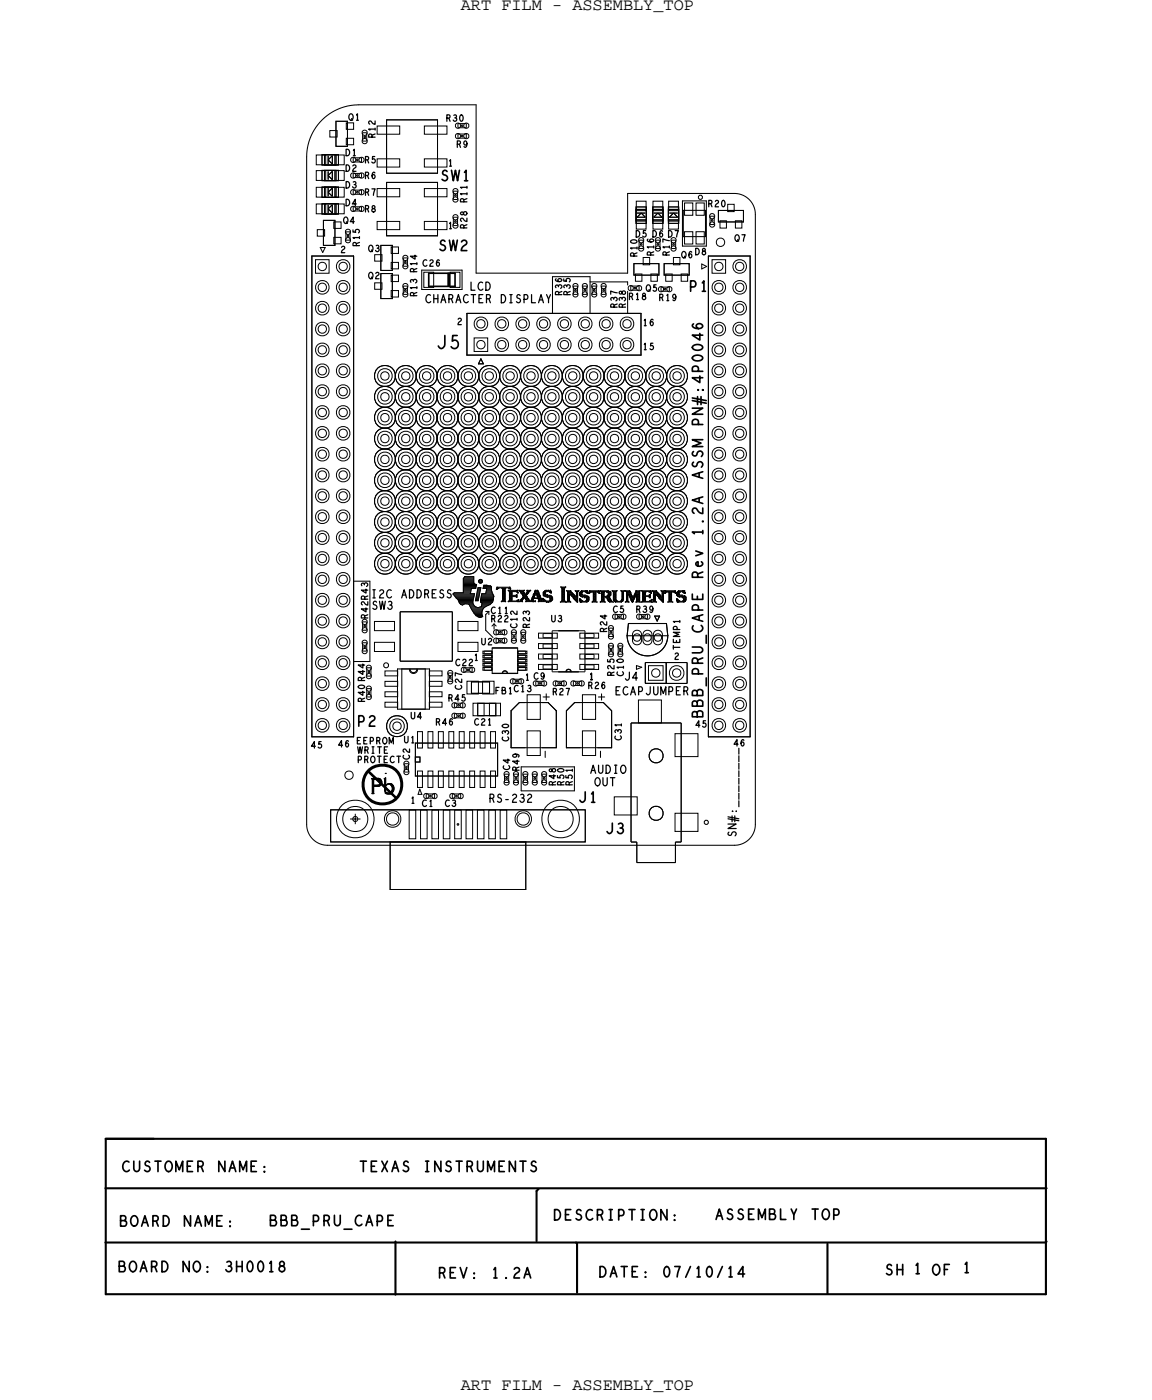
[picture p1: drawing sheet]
<svg xmlns="http://www.w3.org/2000/svg" width="140mm" height="170mm" viewBox="0 0 140 170" stroke-linecap="round" stroke-linejoin="round" font-family="sans-serif">
<defs><g id="words">
<text font-size="2.7" x="53.1" y="42.5">J5</text>
<g font-size="2.2">
<text x="53.7" y="22">SW1</text>
<text x="53.4" y="30.5">SW2</text>
<text x="83.9" y="35.5">P1</text>
<text x="85.5" y="58.3" transform="rotate(-90 85.5 58.3)">ASSM PN#:4P0046</text>
<text x="85.5" y="70.5" transform="rotate(-90 85.5 70.5)">Rev 1.2A</text>
<text x="43.5" y="88.4">P2</text>
<text x="85.5" y="87.4" transform="rotate(-90 85.5 87.4)">BBB_PRU_CAPE</text>
<text x="70.4" y="97.7">J1</text>
<text x="73.7" y="101.5">J3</text>
<text x="14.9" y="142.7">CUSTOMER NAME:</text>
<text x="43.7" y="142.7">TEXAS INSTRUMENTS</text>
<text x="14.6" y="149.3">BOARD NAME:</text>
<text x="32.8" y="149.3">BBB_PRU_CAPE</text>
<text x="67.4" y="148.6">DESCRIPTION:</text>
<text x="87.1" y="148.5">ASSEMBLY TOP</text>
<text x="14.4" y="154.9">BOARD NO: 3H0018</text>
<text x="53.3" y="155.6">REV: 1.2A</text>
<text x="72.9" y="155.5">DATE: 07/10/14</text>
<text x="107.7" y="155.2">SH 1 OF 1</text>
</g>
<g font-size="2.1">
<text x="56.1" y="1.2">ART FILM - ASSEMBLY_TOP</text>
<text x="56.1" y="169.3">ART FILM - ASSEMBLY_TOP</text>
</g>
<g font-size="1.7">
<text x="57.2" y="35.3">LCD</text>
<text x="51.8" y="36.9">CHARACTER DISPLAY</text>
<text x="45.2" y="72.8">I2C ADDRESS</text>
<text x="45.3" y="74.2">SW3</text>
<text x="76" y="82.8">J4</text>
<text x="74.9" y="84.6">ECAPJUMPER</text>
<text x="71.8" y="94.2">AUDIO</text>
<text x="72.4" y="95.7">OUT</text>
<text x="59.5" y="97.7">RS-232</text>
<text x="89.6" y="101.9" transform="rotate(-90 89.6 101.9)">SN#:________</text>
</g>
<g font-size="1.3">
<text x="42.4" y="14.6">Q1</text>
<text x="45.7" y="16.8" transform="rotate(-90 45.7 16.8)">R12</text>
<text x="54.3" y="14.8">R30</text>
<text x="55.6" y="17.9">R9</text>
<text x="42" y="22.9">D3</text>
<text x="42" y="20.9">D2</text>
<text x="42" y="19">D1</text>
<text x="44.4" y="23.8">R7</text>
<text x="44.4" y="21.8">R6</text>
<text x="44.4" y="19.9">R5</text>
<text x="54.5" y="20.2">1</text>
<text x="41.8" y="27.2">Q4</text>
<text x="42" y="25.1">D4</text>
<text x="44.4" y="25.8">R8</text>
<text x="54.5" y="27.9">1</text>
<text x="56.8" y="27.9" transform="rotate(-90 56.8 27.9)">R28</text>
<text x="56.8" y="24.7" transform="rotate(-90 56.8 24.7)">R11</text>
<text x="77.4" y="28.9">D5 D6 D7</text>
<text x="86.2" y="25.2">R20</text>
<text x="89.4" y="29.4">Q7</text>
<text x="41.5" y="30.8">2</text>
<text x="43.7" y="30" transform="rotate(-90 43.7 30)">R15</text>
<text x="44.8" y="30.6">Q3</text>
<text x="44.8" y="33.9">Q2</text>
<text x="51.4" y="32.4">C26</text>
<text x="68.4" y="36" transform="rotate(-90 68.4 36)">R36</text>
<text x="69.4" y="36" transform="rotate(-90 69.4 36)">R35</text>
<text x="77.5" y="31.3" transform="rotate(-90 77.5 31.3)">R10</text>
<text x="78.6" y="35.5">Q5</text>
<text x="79.6" y="31.2" transform="rotate(-90 79.6 31.2)">R16</text>
<text x="81.5" y="31.2" transform="rotate(-90 81.5 31.2)">R17</text>
<text x="82.9" y="31.4">Q6</text>
<text x="84.6" y="31">D8</text>
<text x="50.7" y="36.1" transform="rotate(-90 50.7 36.1)">R13 R14</text>
<text x="55.6" y="39.5">2</text>
<text x="75.1" y="37.5" transform="rotate(-90 75.1 37.5)">R37</text>
<text x="76.1" y="37.5" transform="rotate(-90 76.1 37.5)">R38</text>
<text x="76.5" y="36.5">R18</text>
<text x="78.2" y="39.7">16</text>
<text x="80.2" y="36.6">R19</text>
<text x="78.2" y="42.6">15</text>
<text x="44.8" y="75.3" transform="rotate(-90 44.8 75.3)">R42R43</text>
<text x="59.8" y="74.7">C11</text>
<text x="59.8" y="75.7">R22</text>
<text x="62.9" y="76.5" transform="rotate(-90 62.9 76.5)">C12</text>
<text x="64.4" y="76.5" transform="rotate(-90 64.4 76.5)">R23</text>
<text x="67.1" y="75.7">U3</text>
<text x="73.8" y="77" transform="rotate(-90 73.8 77)">R24</text>
<text x="74.6" y="74.6">C5</text>
<text x="77.4" y="74.6">R39</text>
<text x="55.4" y="81.1">C22</text>
<text x="56.2" y="84" transform="rotate(-90 56.2 84)">C27</text>
<text x="57.7" y="80.4">1</text>
<text x="58.6" y="78.5">U2</text>
<text x="63.9" y="82.8">1 C9</text>
<text x="71.6" y="83.9">R26</text>
<text x="71.7" y="82.8">1</text>
<text x="74.7" y="82.3" transform="rotate(-90 74.7 82.3)">R25</text>
<text x="75.9" y="82.3" transform="rotate(-90 75.9 82.3)">C10</text>
<text x="82.1" y="80.3">2</text>
<text x="82.7" y="79.1" transform="rotate(-90 82.7 79.1)">TEMP1</text>
<text x="44.4" y="85.5" transform="rotate(-90 44.4 85.5)">R40 R44</text>
<text x="50" y="87.5">U4</text>
<text x="53" y="88.3">R46</text>
<text x="54.5" y="85.4">R45</text>
<text x="57.7" y="88.3">C21</text>
<text x="60.3" y="84.5">FB1C13</text>
<text x="67.2" y="84.6">R27</text>
<text x="84.6" y="88.6">45</text>
<text x="37.9" y="91.1">45</text>
<text x="41.2" y="91">46</text>
<text x="43.4" y="90.6">EEPROM</text>
<text x="43.5" y="92.9">PROTECT</text>
<text x="43.5" y="91.7">WRITE</text>
<text x="49.2" y="90.5">U1</text>
<text x="49.8" y="92.5" transform="rotate(-90 49.8 92.5)">C2</text>
<text x="61.9" y="90.3" transform="rotate(-90 61.9 90.3)">C30</text>
<text x="62" y="93.8" transform="rotate(-90 62 93.8)">C4</text>
<text x="63.2" y="93.9" transform="rotate(-90 63.2 93.9)">R49</text>
<text x="67.6" y="95.7" transform="rotate(-90 67.6 95.7)">R48</text>
<text x="68.6" y="95.7" transform="rotate(-90 68.6 95.7)">R50</text>
<text x="69.7" y="95.7" transform="rotate(-90 69.7 95.7)">R51</text>
<text x="75.6" y="90.1" transform="rotate(-90 75.6 90.1)">C31</text>
<text x="89.3" y="90.9">46</text>
<text x="50" y="97.8">1</text>
<text x="51.4" y="98.2">C1</text>
<text x="54.2" y="98.2">C3</text>
</g>
</g></defs>
<!-- layer: Board Outline -->
<g fill="none" stroke="#000" stroke-width=".12">
<path d="M60.4 71.7h.1zM60.5 71.7h.2zM60.5 71.6h1.6zM60.5 71.5h1.6zM61 73.3h.5zM61.1 73.2h.3zM61.1 71.7h.4zM61.2 73.1h.2zM61.2 73h.2zM61.2 72.9h.2zM61.2 72.8h.2zM61.2 72.7h.2z"/>
<path d="M61.2 72.6h.2zM61.2 72.5h.2zM61.2 72.4h.2zM61.2 72.3h.2zM61.2 72.2h.2zM61.2 72.1h.2zM61.2 72h.2zM61.2 71.9h.2zM61.2 71.8h.2zM61.2 71.7h.2zM61.9 73.3h1.1zM61.9 71.9h1.1z"/>
<path d="M61.9 73.2h1.1zM61.9 72h1.1zM61.9 71.7h.2zM62 73.1h.3zM62 73h.3zM62 72.9h.3zM62 72.8h.3zM62 72.7h.3zM62 72.7h.9zM62 72.6h.9zM62 72.5h.9zM62 72.4h.3z"/>
<path d="M62 72.3h.3zM62 72.2h.3zM62 72.1h.3zM62 72h1zM62.1 71.7h.1M62.9 72.7h.1M62.9 72.4h.1M62.9 73.1h.2zM62.9 72.1h.1zM63 72.2h.1M63.1 73h.1M63.2 71.9h.6z"/>
<path d="M63.2 73.3h.4zM63.2 72h.5zM63.3 72h.4zM63.3 73.2h.2zM63.4 72.2h.4zM63.4 72.1h.3zM63.4 73.1h.2zM63.4 73h.2zM63.5 72.3h.3zM63.5 73h.2zM63.5 72.3h.4zM63.5 72.9h.2z"/>
<path d="M63.6 72.7h.6zM63.6 72.5h.4zM63.6 72.4h.5zM63.6 72.8h.1zM63.7 72.7h.4zM63.7 72.6h.3zM63.8 72.8h.4zM63.9 72.9h.4zM64 72.3h.2zM64 73.3h.9zM64 73h.3zM64.1 72.3h.2z"/>
<path d="M64.1 72.2h.2zM64.1 73.2h.4zM64.1 73.1h.3zM64.2 72.1h.1zM64.2 72h.3zM64.2 71.9h.4zM64.2 72h.2zM64.6 73.2h.2zM64.7 73.1h.2zM64.7 73h.2zM64.8 73h.1zM64.8 72.9h1.1z"/>
<path d="M64.8 72.8h1zM64.8 73.1h.1M64.8 73.2h.4zM64.8 72.7h.2zM64.9 73.3h.3zM64.9 72.6h.1zM64.9 72.5h.2zM64.9 72.4h.2zM65 72.3h.1zM65 72.3h.2zM65.1 72.2h.5zM65.1 72.1h.5z"/>
<path d="M65.1 72h.4zM65.1 71.9h.3zM65.3 72.3h.3zM65.4 72.6h.3zM65.4 72.5h.3zM65.4 72.4h.2zM65.5 72.7h.3zM65.5 72.7h.2zM65.5 73.3h1.5zM65.5 73h.4zM65.6 73.2h.3zM65.6 73.1h.3z"/>
<path d="M65.6 73h.3zM66.1 73h.2zM66.1 73h.1zM66.1 72.9h.1M66.1 72.5h.8zM66.1 72.4h.5zM66.1 72.3h.3zM66.1 72.3h.2zM66.1 72.2h.2zM66.1 72.1h.3zM66.1 73.2h1zM66.1 73.1h.3z"/>
<path d="M66.2 72.6h.9zM66.2 72h.9zM66.3 72h.7zM66.4 72.7h.8zM66.4 71.9h.4zM66.5 73.3h.3zM66.6 72.7h.6zM66.9 72.1h.2zM66.9 73.1h.3zM66.9 72.8h.3zM67 71.9h.1M67 73h.2z"/>
<path d="M67 72.9h.2zM67.1 72.2h.1M68.2 73.3h.6zM68.3 71.5h.5zM68.3 71.6h.1M68.3 73.2h.5zM68.3 71.6h.5zM68.4 71.6h.3zM68.4 73.2h.3zM68.4 71.7h.3zM68.4 71.8h.3zM68.4 71.9h.3z"/>
<path d="M68.4 73.1h.3zM68.4 73h.3zM68.4 72.9h.3zM68.4 72.8h.3zM68.4 72.7h.3zM68.4 72.6h.3zM68.4 72.5h.3zM68.4 72.4h.3zM68.4 72.3h.3zM68.4 72.2h.3zM68.4 72.1h.3zM68.4 72h.3z"/>
<path d="M68.7 71.6h.1M69 73.3h.5zM69 71.9h.5zM69.1 73.2h.3zM69.1 73.2h.2zM69.1 73.1h.2zM69.1 73h.2zM69.1 72.9h.2zM69.1 72.8h.2zM69.1 72.7h.2zM69.1 72.6h.2zM69.1 72.5h.2z"/>
<path d="M69.1 72.4h.2zM69.1 72.3h.7zM69.1 72.2h.6zM69.1 72.2h.5zM69.1 72.1h.4zM69.1 72h.4zM69.4 72.4h.4zM69.5 72.5h.4zM69.6 72.6h.4zM69.7 72.7h.6zM69.8 72.9h.5zM69.8 72.8h.5z"/>
<path d="M69.9 72.9h.4zM69.9 73h.4zM70 73.1h.3zM70 71.9h.4zM70.1 73.2h.2zM70.1 72h.3zM70.2 73.2h.1zM70.2 72.6h.1zM70.2 72.5h.1zM70.2 72.4h.1zM70.2 72.3h.1zM70.2 72.2h.1z"/>
<path d="M70.2 72.1h.1zM70.3 73.3h.1M70.6 73.2h.3zM70.6 73.1h.1zM70.6 73h.1zM70.6 72.9h.1M70.6 72.5h.6zM70.6 72.4h.3zM70.6 72.3h.2zM70.6 72.2h.1zM70.6 72.2h.2zM70.6 73.3h.1"/>
<path d="M70.6 73.2h1zM70.6 72.6h.8zM70.6 72.1h.3zM70.7 72.6h.9zM70.7 72h.8zM70.8 73.3h.6zM70.8 71.9h.5zM70.9 72.7h.8zM71.2 72.8h.5zM71.2 72.1h.3zM71.3 73.2h.3zM71.4 73.1h.3z"/>
<path d="M71.4 73h.3zM71.4 72.9h.3zM71.4 72.2h.1zM71.4 71.9h.1zM71.5 72.2h.1zM71.7 72.2h.1M71.7 72.2h.1zM71.7 72.1h.3zM71.8 72h1.2zM71.8 71.9h1.1zM72.1 73.3h.6zM72.2 73.2h.3z"/>
<path d="M72.2 72.1h.3zM72.2 73.1h.3zM72.2 73h.3zM72.2 72.9h.3zM72.2 72.8h.3zM72.2 72.7h.3zM72.2 72.6h.3zM72.2 72.5h.3zM72.2 72.4h.3zM72.2 72.3h.3zM72.2 72.2h.3zM72.7 72.1h.3z"/>
<path d="M72.8 72.2h.2zM72.9 72.2h.1zM73.1 73.3h.5zM73.1 71.9h.9zM73.1 73.2h.5zM73.1 72h1.2zM73.2 73.2h.3zM73.2 73.1h.3zM73.2 73h.3zM73.2 72.9h.3zM73.2 72.8h.3zM73.2 72.7h.9z"/>
<path d="M73.2 72.6h1zM73.2 72.6h.3zM73.2 72.5h.3zM73.2 72.4h.3zM73.2 72.3h.3zM73.2 72.2h.3zM73.2 72.1h.4zM73.8 72.8h.4zM73.8 72.1h.5zM73.9 72.9h.4zM73.9 72.6h.4zM74 73.1h.3z"/>
<path d="M74 73h.3zM74 72.5h.3zM74 72.2h.3zM74.1 73.2h.4zM74.1 73.2h.3zM74.1 72.4h.2zM74.1 72.3h.2zM74.1 72.2h.2zM74.2 73.3h.4zM74.5 71.9h.6zM74.6 72h.4zM74.7 73.1h.3z"/>
<path d="M74.7 73h.2zM74.7 72.9h.2zM74.7 72.8h.2zM74.7 72.7h.2zM74.7 72.6h.2zM74.7 72.5h.2zM74.7 72.4h.2zM74.7 72.3h.2zM74.7 72.2h.2zM74.7 72.1h.2zM74.7 73.2h.4zM74.8 73.2h1z"/>
<path d="M74.9 73.3h.7zM75.6 73.2h.2zM75.6 71.9h.4zM75.7 73.1h.2zM75.7 73h.2zM75.7 72h.2zM75.7 72.9h.2zM75.7 72.8h.2zM75.7 72.7h.2zM75.7 72.6h.2zM75.7 72.5h.2zM75.7 72.4h.2z"/>
<path d="M75.7 72.3h.2zM75.7 72.2h.2zM75.7 72.1h.2zM76.1 73.3h.4zM76.1 71.9h.5zM76.2 73.2h.3zM76.2 72h.5zM76.3 73.2h.1zM76.3 73.1h.1zM76.3 73h.1zM76.3 72.9h.1zM76.3 72.8h.1z"/>
<path d="M76.3 72.7h.1zM76.3 72.6h.1zM76.3 72.5h.1zM76.3 72.4h.1zM76.3 72.3h.5zM76.3 72.2h.5zM76.3 72.1h.4zM76.5 72.4h.3zM76.6 72.6h.3zM76.6 72.5h.2zM76.7 72.7h.3zM76.7 72.6h.2z"/>
<path d="M76.7 72.9h.5zM76.7 72.8h.5zM76.8 73.1h.3zM76.8 73h.3zM76.8 72.9h.3zM76.9 73.2h.2zM77 73.3h.1M77.1 72.7h.2zM77.2 72.6h.1zM77.2 72.6h.2zM77.2 72.5h.2zM77.3 72.4h.1z"/>
<path d="M77.3 72.3h.5zM77.3 72.2h.5zM77.4 73.3h.1M77.4 72.1h.4zM77.4 72h.4zM77.4 71.9h.5zM77.5 73.2h.3zM77.5 73.1h.3zM77.5 73h.3zM77.5 72.9h.3zM77.5 72.8h.3zM77.5 72.7h.3z"/>
<path d="M77.5 72.6h.3zM77.5 72.5h.3zM77.5 72.4h.3zM77.9 73.3h.1M78.1 73.3h.1M78.1 71.9h1.1zM78.2 73.2h1.1zM78.2 72h1zM78.3 73.2h.2zM78.3 73.1h.2zM78.3 73h.2zM78.3 72.9h.2z"/>
<path d="M78.3 72.8h.2zM78.3 72.7h.2zM78.3 72.6h.8zM78.3 72.5h.2zM78.3 72.4h.2zM78.3 72.3h.2zM78.3 72.2h.2zM78.3 72.1h.3zM79 72.7h.1zM79 72.5h.1zM79 72.1h.3zM79.1 73.2h.2z"/>
<path d="M79.1 72.8h.1M79.1 72.4h.1M79.2 72.2h.1zM79.2 73.1h.2zM79.2 72.2h.1M79.3 73.3h.1M79.3 73h.1M79.4 73.3h.1M79.4 71.9h.5zM79.5 72h.4zM79.5 73.2h.2zM79.5 73.1h.2z"/>
<path d="M79.5 73h.2zM79.5 72.9h.2zM79.5 72.8h.2zM79.5 72.7h.2zM79.5 72.6h.2zM79.5 72.5h.2zM79.5 72.4h.2zM79.5 72.3h.7zM79.5 72.2h.6zM79.5 72.2h.5zM79.5 72.1h.5zM79.9 72.4h.4z"/>
<path d="M79.9 73.3h.1M79.9 72.5h.4zM80 72.6h.4zM80.1 72.6h.3zM80.2 72.8h.5zM80.2 72.7h.5zM80.2 72.9h.5zM80.3 72.9h.4zM80.4 73h.3zM80.5 73.1h.2zM80.5 71.9h.4zM80.5 73.2h.2z"/>
<path d="M80.5 72h.3zM80.6 73.2h.1zM80.6 72.6h.1zM80.6 72.5h.1zM80.6 72.4h.1zM80.6 72.3h.1zM80.6 72.2h.1zM80.6 72.1h.1zM80.7 73.3h.1M80.9 72.2h.1M80.9 72.2h.1zM81 72.1h.2z"/>
<path d="M81 72h1.2zM81 71.9h1.2zM81.3 73.3h.6zM81.4 72.1h.4zM81.5 73.2h.2zM81.5 73.1h.2zM81.5 73h.2zM81.5 72.9h.2zM81.5 72.8h.2zM81.5 72.7h.2zM81.5 72.6h.2zM81.5 72.5h.2z"/>
<path d="M81.5 72.4h.2zM81.5 72.3h.2zM81.5 72.2h.2zM82 72.1h.2zM82.1 72.2h.2zM82.2 72.2h.1M82.4 73.2h.3zM82.4 73.1h.2zM82.4 73h.1zM82.4 72.9h.1M82.4 72.5h.6zM82.4 72.4h.3z"/>
<path d="M82.4 72.3h.2zM82.4 72.2h.2zM82.4 73.3h.1M82.4 73.2h1zM82.4 72.6h.9zM82.4 72.1h.4zM82.5 72.6h.9zM82.5 72h.8zM82.6 73.3h.6zM82.6 71.9h.5zM82.7 72.7h.8zM83.1 72.8h.4z"/>
<path d="M83.1 72.1h.2zM83.1 73.2h.3zM83.2 73.1h.3zM83.2 73h.3zM83.2 72.9h.3zM83.2 72.2h.2zM83.2 71.9h.1zM83.3 72.2h.1z"/>
<circle cx="60.4" cy="71.7" r=".02"/>
<circle cx="60.5" cy="71.6" r=".02"/>
<circle cx="60.5" cy="71.7" r=".02"/>
<circle cx="60.5" cy="71.5" r=".02"/>
<circle cx="60.7" cy="71.7" r=".02"/>
<circle cx="61" cy="73.3" r=".02"/>
<circle cx="61.1" cy="71.7" r=".02"/>
<circle cx="61.1" cy="73.2" r=".02"/>
<circle cx="61.2" cy="72.6" r=".02"/>
<circle cx="61.2" cy="72.3" r=".02"/>
<circle cx="61.2" cy="72.7" r=".02"/>
<circle cx="61.2" cy="72.5" r=".02"/>
<circle cx="61.2" cy="72.1" r=".02"/>
<circle cx="61.2" cy="72" r=".02"/>
<circle cx="61.2" cy="71.7" r=".02"/>
<circle cx="61.2" cy="72.9" r=".02"/>
<circle cx="61.2" cy="72.8" r=".02"/>
<circle cx="61.2" cy="72.4" r=".02"/>
<circle cx="61.2" cy="72.2" r=".02"/>
<circle cx="61.2" cy="71.9" r=".02"/>
<circle cx="61.2" cy="71.8" r=".02"/>
<circle cx="61.2" cy="73.1" r=".02"/>
<circle cx="61.2" cy="73" r=".02"/>
<circle cx="61.4" cy="73" r=".02"/>
<circle cx="61.4" cy="72.7" r=".02"/>
<circle cx="61.4" cy="72.6" r=".02"/>
<circle cx="61.4" cy="72.3" r=".02"/>
<circle cx="61.4" cy="72.1" r=".02"/>
<circle cx="61.4" cy="72" r=".02"/>
<circle cx="61.4" cy="71.8" r=".02"/>
<circle cx="61.4" cy="73.2" r=".02"/>
<circle cx="61.4" cy="72.4" r=".02"/>
<circle cx="61.4" cy="71.9" r=".02"/>
<circle cx="61.4" cy="72.5" r=".02"/>
<circle cx="61.4" cy="71.7" r=".02"/>
<circle cx="61.4" cy="72.9" r=".02"/>
<circle cx="61.4" cy="72.8" r=".02"/>
<circle cx="61.4" cy="72.2" r=".02"/>
<circle cx="61.4" cy="73.1" r=".02"/>
<circle cx="61.5" cy="73.3" r=".02"/>
<circle cx="61.5" cy="71.7" r=".02"/>
<circle cx="61.9" cy="71.9" r=".02"/>
<circle cx="61.9" cy="73.3" r=".02"/>
<circle cx="61.9" cy="72" r=".02"/>
<circle cx="61.9" cy="71.7" r=".02"/>
<circle cx="61.9" cy="73.2" r=".02"/>
<circle cx="62" cy="72.5" r=".02"/>
<circle cx="62" cy="72.4" r=".02"/>
<circle cx="62" cy="73.1" r=".02"/>
<circle cx="62" cy="72.8" r=".02"/>
<circle cx="62" cy="72.6" r=".02"/>
<circle cx="62" cy="72.2" r=".02"/>
<circle cx="62" cy="72" r=".02"/>
<circle cx="62" cy="73" r=".02"/>
<circle cx="62" cy="72.9" r=".02"/>
<circle cx="62" cy="72.7" r=".02"/>
<circle cx="62" cy="72.3" r=".02"/>
<circle cx="62" cy="72.1" r=".02"/>
<circle cx="62.1" cy="71.6" r=".02"/>
<circle cx="62.1" cy="71.5" r=".02"/>
<circle cx="62.1" cy="71.7" r=".02"/>
<circle cx="62.3" cy="72.3" r=".02"/>
<circle cx="62.3" cy="73" r=".02"/>
<circle cx="62.3" cy="72.9" r=".02"/>
<circle cx="62.3" cy="72.8" r=".02"/>
<circle cx="62.3" cy="73.1" r=".02"/>
<circle cx="62.3" cy="72.7" r=".02"/>
<circle cx="62.3" cy="72.4" r=".02"/>
<circle cx="62.3" cy="72.2" r=".02"/>
<circle cx="62.3" cy="72.1" r=".02"/>
<circle cx="62.9" cy="72.7" r=".02"/>
<circle cx="62.9" cy="72.4" r=".02"/>
<circle cx="62.9" cy="72.5" r=".02"/>
<circle cx="62.9" cy="72.6" r=".02"/>
<circle cx="62.9" cy="72.1" r=".02"/>
<circle cx="62.9" cy="73.1" r=".02"/>
<circle cx="63" cy="72" r=".02"/>
<circle cx="63" cy="71.9" r=".02"/>
<circle cx="63" cy="72.2" r=".02"/>
<circle cx="63" cy="73.2" r=".02"/>
<circle cx="63" cy="73.3" r=".02"/>
<circle cx="63" cy="72.1" r=".02"/>
<circle cx="63.1" cy="73" r=".02"/>
<circle cx="63.1" cy="73.1" r=".02"/>
<circle cx="63.2" cy="71.9" r=".02"/>
<circle cx="63.2" cy="73.3" r=".02"/>
<circle cx="63.2" cy="72" r=".02"/>
<circle cx="63.3" cy="73.2" r=".02"/>
<circle cx="63.3" cy="72" r=".02"/>
<circle cx="63.4" cy="72.2" r=".02"/>
<circle cx="63.4" cy="73.1" r=".02"/>
<circle cx="63.4" cy="72.1" r=".02"/>
<circle cx="63.4" cy="73" r=".02"/>
<circle cx="63.5" cy="72.3" r=".02"/>
<circle cx="63.5" cy="73" r=".02"/>
<circle cx="63.5" cy="73.2" r=".02"/>
<circle cx="63.5" cy="72.9" r=".02"/>
<circle cx="63.6" cy="73.3" r=".02"/>
<circle cx="63.6" cy="73.1" r=".02"/>
<circle cx="63.6" cy="73" r=".02"/>
<circle cx="63.6" cy="72.7" r=".02"/>
<circle cx="63.6" cy="72.5" r=".02"/>
<circle cx="63.6" cy="72.4" r=".02"/>
<circle cx="63.6" cy="72.8" r=".02"/>
<circle cx="63.7" cy="72" r=".02"/>
<circle cx="63.7" cy="73" r=".02"/>
<circle cx="63.7" cy="72.7" r=".02"/>
<circle cx="63.7" cy="72.6" r=".02"/>
<circle cx="63.7" cy="72.9" r=".02"/>
<circle cx="63.7" cy="72.8" r=".02"/>
<circle cx="63.7" cy="72.1" r=".02"/>
<circle cx="63.8" cy="72.3" r=".02"/>
<circle cx="63.8" cy="71.9" r=".02"/>
<circle cx="63.8" cy="72.2" r=".02"/>
<circle cx="63.8" cy="72.8" r=".02"/>
<circle cx="63.9" cy="72.3" r=".02"/>
<circle cx="63.9" cy="72.9" r=".02"/>
<circle cx="64" cy="73" r=".02"/>
<circle cx="64" cy="72.3" r=".02"/>
<circle cx="64" cy="73.3" r=".02"/>
<circle cx="64" cy="72.6" r=".02"/>
<circle cx="64" cy="72.5" r=".02"/>
<circle cx="64.1" cy="72.3" r=".02"/>
<circle cx="64.1" cy="73.2" r=".02"/>
<circle cx="64.1" cy="72.2" r=".02"/>
<circle cx="64.1" cy="73.1" r=".02"/>
<circle cx="64.1" cy="72.4" r=".02"/>
<circle cx="64.1" cy="72.7" r=".02"/>
<circle cx="64.2" cy="72.1" r=".02"/>
<circle cx="64.2" cy="72" r=".02"/>
<circle cx="64.2" cy="71.9" r=".02"/>
<circle cx="64.2" cy="72.7" r=".02"/>
<circle cx="64.2" cy="72.8" r=".02"/>
<circle cx="64.2" cy="72.3" r=".02"/>
<circle cx="64.3" cy="72.9" r=".02"/>
<circle cx="64.3" cy="72.3" r=".02"/>
<circle cx="64.3" cy="72.2" r=".02"/>
<circle cx="64.3" cy="73" r=".02"/>
<circle cx="64.3" cy="72.1" r=".02"/>
<circle cx="64.4" cy="72" r=".02"/>
<circle cx="64.4" cy="73.1" r=".02"/>
<circle cx="64.5" cy="72" r=".02"/>
<circle cx="64.5" cy="73.2" r=".02"/>
<circle cx="64.6" cy="71.9" r=".02"/>
<circle cx="64.6" cy="73.2" r=".02"/>
<circle cx="64.7" cy="73.1" r=".02"/>
<circle cx="64.7" cy="73" r=".02"/>
<circle cx="64.8" cy="73" r=".02"/>
<circle cx="64.8" cy="72.9" r=".02"/>
<circle cx="64.8" cy="72.8" r=".02"/>
<circle cx="64.8" cy="73.2" r=".02"/>
<circle cx="64.8" cy="72.7" r=".02"/>
<circle cx="64.9" cy="73.3" r=".02"/>
<circle cx="64.9" cy="73" r=".02"/>
<circle cx="64.9" cy="73.1" r=".02"/>
<circle cx="64.9" cy="72.6" r=".02"/>
<circle cx="64.9" cy="72.5" r=".02"/>
<circle cx="64.9" cy="72.4" r=".02"/>
<circle cx="65" cy="72.3" r=".02"/>
<circle cx="65" cy="72.7" r=".02"/>
<circle cx="65" cy="72.6" r=".02"/>
<circle cx="65.1" cy="72.1" r=".02"/>
<circle cx="65.1" cy="72.2" r=".02"/>
<circle cx="65.1" cy="72" r=".02"/>
<circle cx="65.1" cy="72.4" r=".02"/>
<circle cx="65.1" cy="72.5" r=".02"/>
<circle cx="65.1" cy="72.3" r=".02"/>
<circle cx="65.1" cy="71.9" r=".02"/>
<circle cx="65.2" cy="73.2" r=".02"/>
<circle cx="65.2" cy="73.3" r=".02"/>
<circle cx="65.2" cy="72.3" r=".02"/>
<circle cx="65.3" cy="72.3" r=".02"/>
<circle cx="65.4" cy="72.5" r=".02"/>
<circle cx="65.4" cy="72.4" r=".02"/>
<circle cx="65.4" cy="72.6" r=".02"/>
<circle cx="65.4" cy="71.9" r=".02"/>
<circle cx="65.5" cy="72.7" r=".02"/>
<circle cx="65.5" cy="72" r=".02"/>
<circle cx="65.5" cy="73" r=".02"/>
<circle cx="65.5" cy="73.3" r=".02"/>
<circle cx="65.6" cy="72.1" r=".02"/>
<circle cx="65.6" cy="72.3" r=".02"/>
<circle cx="65.6" cy="72.2" r=".02"/>
<circle cx="65.6" cy="73" r=".02"/>
<circle cx="65.6" cy="73.1" r=".02"/>
<circle cx="65.6" cy="73.2" r=".02"/>
<circle cx="65.6" cy="72.4" r=".02"/>
<circle cx="65.7" cy="72.6" r=".02"/>
<circle cx="65.7" cy="72.7" r=".02"/>
<circle cx="65.7" cy="72.5" r=".02"/>
<circle cx="65.8" cy="72.7" r=".02"/>
<circle cx="65.8" cy="72.8" r=".02"/>
<circle cx="65.9" cy="73" r=".02"/>
<circle cx="65.9" cy="72.9" r=".02"/>
<circle cx="65.9" cy="73.2" r=".02"/>
<circle cx="65.9" cy="73.1" r=".02"/>
<circle cx="66.1" cy="72.9" r=".02"/>
<circle cx="66.1" cy="73" r=".02"/>
<circle cx="66.1" cy="72.3" r=".02"/>
<circle cx="66.1" cy="72.5" r=".02"/>
<circle cx="66.1" cy="72.4" r=".02"/>
<circle cx="66.1" cy="72.2" r=".02"/>
<circle cx="66.1" cy="72.1" r=".02"/>
<circle cx="66.1" cy="73.1" r=".02"/>
<circle cx="66.1" cy="73.2" r=".02"/>
<circle cx="66.2" cy="73" r=".02"/>
<circle cx="66.2" cy="72" r=".02"/>
<circle cx="66.2" cy="72.6" r=".02"/>
<circle cx="66.3" cy="73" r=".02"/>
<circle cx="66.3" cy="72" r=".02"/>
<circle cx="66.3" cy="72.3" r=".02"/>
<circle cx="66.3" cy="72.2" r=".02"/>
<circle cx="66.4" cy="72.7" r=".02"/>
<circle cx="66.4" cy="72.3" r=".02"/>
<circle cx="66.4" cy="72.1" r=".02"/>
<circle cx="66.4" cy="73.1" r=".02"/>
<circle cx="66.4" cy="71.9" r=".02"/>
<circle cx="66.5" cy="73.3" r=".02"/>
<circle cx="66.6" cy="72.7" r=".02"/>
<circle cx="66.6" cy="72.4" r=".02"/>
<circle cx="66.8" cy="73.3" r=".02"/>
<circle cx="66.8" cy="71.9" r=".02"/>
<circle cx="66.9" cy="73.1" r=".02"/>
<circle cx="66.9" cy="72.8" r=".02"/>
<circle cx="66.9" cy="72.1" r=".02"/>
<circle cx="66.9" cy="72.5" r=".02"/>
<circle cx="67" cy="71.9" r=".02"/>
<circle cx="67" cy="72.9" r=".02"/>
<circle cx="67" cy="73" r=".02"/>
<circle cx="67" cy="72" r=".02"/>
<circle cx="67" cy="73.3" r=".02"/>
<circle cx="67.1" cy="72.2" r=".02"/>
<circle cx="67.1" cy="72.6" r=".02"/>
<circle cx="67.1" cy="72.1" r=".02"/>
<circle cx="67.1" cy="72" r=".02"/>
<circle cx="67.1" cy="73.2" r=".02"/>
<circle cx="67.2" cy="72.7" r=".02"/>
<circle cx="67.2" cy="73.1" r=".02"/>
<circle cx="67.2" cy="72.9" r=".02"/>
<circle cx="67.2" cy="73" r=".02"/>
<circle cx="67.2" cy="72.8" r=".02"/>
<circle cx="68.2" cy="73.3" r=".02"/>
<circle cx="68.3" cy="71.5" r=".02"/>
<circle cx="68.3" cy="73.2" r=".02"/>
<circle cx="68.4" cy="71.6" r=".02"/>
<circle cx="68.4" cy="73.2" r=".02"/>
<circle cx="68.4" cy="71.7" r=".02"/>
<circle cx="68.4" cy="71.9" r=".02"/>
<circle cx="68.4" cy="71.8" r=".02"/>
<circle cx="68.4" cy="72.8" r=".02"/>
<circle cx="68.4" cy="72.4" r=".02"/>
<circle cx="68.4" cy="73.1" r=".02"/>
<circle cx="68.4" cy="72.9" r=".02"/>
<circle cx="68.4" cy="72.3" r=".02"/>
<circle cx="68.4" cy="73" r=".02"/>
<circle cx="68.4" cy="72.5" r=".02"/>
<circle cx="68.4" cy="72.2" r=".02"/>
<circle cx="68.4" cy="72" r=".02"/>
<circle cx="68.4" cy="72.7" r=".02"/>
<circle cx="68.4" cy="72.6" r=".02"/>
<circle cx="68.4" cy="72.1" r=".02"/>
<circle cx="68.7" cy="71.8" r=".02"/>
<circle cx="68.7" cy="71.7" r=".02"/>
<circle cx="68.7" cy="71.9" r=".02"/>
<circle cx="68.7" cy="72.4" r=".02"/>
<circle cx="68.7" cy="73" r=".02"/>
<circle cx="68.7" cy="72.9" r=".02"/>
<circle cx="68.7" cy="72.8" r=".02"/>
<circle cx="68.7" cy="72.5" r=".02"/>
<circle cx="68.7" cy="72.3" r=".02"/>
<circle cx="68.7" cy="73.1" r=".02"/>
<circle cx="68.7" cy="72.6" r=".02"/>
<circle cx="68.7" cy="72.1" r=".02"/>
<circle cx="68.7" cy="72" r=".02"/>
<circle cx="68.7" cy="72.2" r=".02"/>
<circle cx="68.7" cy="72.7" r=".02"/>
<circle cx="68.7" cy="71.6" r=".02"/>
<circle cx="68.7" cy="73.2" r=".02"/>
<circle cx="68.8" cy="73.2" r=".02"/>
<circle cx="68.8" cy="73.3" r=".02"/>
<circle cx="68.8" cy="71.5" r=".02"/>
<circle cx="69" cy="73.3" r=".02"/>
<circle cx="69" cy="71.9" r=".02"/>
<circle cx="69.1" cy="73.2" r=".02"/>
<circle cx="69.1" cy="72.9" r=".02"/>
<circle cx="69.1" cy="72.4" r=".02"/>
<circle cx="69.1" cy="72.3" r=".02"/>
<circle cx="69.1" cy="72.2" r=".02"/>
<circle cx="69.1" cy="72" r=".02"/>
<circle cx="69.1" cy="73" r=".02"/>
<circle cx="69.1" cy="72.8" r=".02"/>
<circle cx="69.1" cy="72.7" r=".02"/>
<circle cx="69.1" cy="72.6" r=".02"/>
<circle cx="69.1" cy="72.5" r=".02"/>
<circle cx="69.1" cy="73.1" r=".02"/>
<circle cx="69.1" cy="72.1" r=".02"/>
<circle cx="69.3" cy="73.2" r=".02"/>
<circle cx="69.3" cy="73.1" r=".02"/>
<circle cx="69.3" cy="72.9" r=".02"/>
<circle cx="69.3" cy="72.8" r=".02"/>
<circle cx="69.3" cy="72.5" r=".02"/>
<circle cx="69.3" cy="72.4" r=".02"/>
<circle cx="69.3" cy="73" r=".02"/>
<circle cx="69.3" cy="72.6" r=".02"/>
<circle cx="69.3" cy="72.7" r=".02"/>
<circle cx="69.4" cy="73.2" r=".02"/>
<circle cx="69.4" cy="72.4" r=".02"/>
<circle cx="69.5" cy="73.3" r=".02"/>
<circle cx="69.5" cy="71.9" r=".02"/>
<circle cx="69.5" cy="72" r=".02"/>
<circle cx="69.5" cy="72.5" r=".02"/>
<circle cx="69.5" cy="72.1" r=".02"/>
<circle cx="69.6" cy="72.6" r=".02"/>
<circle cx="69.6" cy="72.2" r=".02"/>
<circle cx="69.7" cy="72.2" r=".02"/>
<circle cx="69.7" cy="72.7" r=".02"/>
<circle cx="69.8" cy="72.3" r=".02"/>
<circle cx="69.8" cy="72.9" r=".02"/>
<circle cx="69.8" cy="72.8" r=".02"/>
<circle cx="69.8" cy="72.4" r=".02"/>
<circle cx="69.9" cy="72.9" r=".02"/>
<circle cx="69.9" cy="72.5" r=".02"/>
<circle cx="69.9" cy="73" r=".02"/>
<circle cx="70" cy="72.6" r=".02"/>
<circle cx="70" cy="71.9" r=".02"/>
<circle cx="70" cy="73.1" r=".02"/>
<circle cx="70.1" cy="73.2" r=".02"/>
<circle cx="70.1" cy="72" r=".02"/>
<circle cx="70.2" cy="73.2" r=".02"/>
<circle cx="70.2" cy="72.4" r=".02"/>
<circle cx="70.2" cy="72.3" r=".02"/>
<circle cx="70.2" cy="72.2" r=".02"/>
<circle cx="70.2" cy="72.6" r=".02"/>
<circle cx="70.2" cy="72.5" r=".02"/>
<circle cx="70.2" cy="72.1" r=".02"/>
<circle cx="70.3" cy="73.3" r=".02"/>
<circle cx="70.3" cy="73.2" r=".02"/>
<circle cx="70.3" cy="73" r=".02"/>
<circle cx="70.3" cy="72.6" r=".02"/>
<circle cx="70.3" cy="72.5" r=".02"/>
<circle cx="70.3" cy="72.4" r=".02"/>
<circle cx="70.3" cy="72.2" r=".02"/>
<circle cx="70.3" cy="73.1" r=".02"/>
<circle cx="70.3" cy="72.9" r=".02"/>
<circle cx="70.3" cy="72.8" r=".02"/>
<circle cx="70.3" cy="72.7" r=".02"/>
<circle cx="70.3" cy="72.3" r=".02"/>
<circle cx="70.3" cy="72.1" r=".02"/>
<circle cx="70.4" cy="72" r=".02"/>
<circle cx="70.4" cy="71.9" r=".02"/>
<circle cx="70.6" cy="72.9" r=".02"/>
<circle cx="70.6" cy="73.2" r=".02"/>
<circle cx="70.6" cy="72.5" r=".02"/>
<circle cx="70.6" cy="72.3" r=".02"/>
<circle cx="70.6" cy="72.2" r=".02"/>
<circle cx="70.6" cy="73.1" r=".02"/>
<circle cx="70.6" cy="73" r=".02"/>
<circle cx="70.6" cy="72.4" r=".02"/>
<circle cx="70.6" cy="73.3" r=".02"/>
<circle cx="70.6" cy="72.1" r=".02"/>
<circle cx="70.6" cy="72.6" r=".02"/>
<circle cx="70.7" cy="73.3" r=".02"/>
<circle cx="70.7" cy="73" r=".02"/>
<circle cx="70.7" cy="72.6" r=".02"/>
<circle cx="70.7" cy="72" r=".02"/>
<circle cx="70.7" cy="72.2" r=".02"/>
<circle cx="70.7" cy="73.1" r=".02"/>
<circle cx="70.8" cy="73.3" r=".02"/>
<circle cx="70.8" cy="71.9" r=".02"/>
<circle cx="70.8" cy="72.3" r=".02"/>
<circle cx="70.8" cy="72.2" r=".02"/>
<circle cx="70.9" cy="72.7" r=".02"/>
<circle cx="70.9" cy="73.2" r=".02"/>
<circle cx="70.9" cy="72.4" r=".02"/>
<circle cx="70.9" cy="72.1" r=".02"/>
<circle cx="71.2" cy="72.8" r=".02"/>
<circle cx="71.2" cy="72.5" r=".02"/>
<circle cx="71.2" cy="72.1" r=".02"/>
<circle cx="71.3" cy="71.9" r=".02"/>
<circle cx="71.3" cy="73.2" r=".02"/>
<circle cx="71.4" cy="72.9" r=".02"/>
<circle cx="71.4" cy="72.2" r=".02"/>
<circle cx="71.4" cy="73.1" r=".02"/>
<circle cx="71.4" cy="71.9" r=".02"/>
<circle cx="71.4" cy="73" r=".02"/>
<circle cx="71.4" cy="72.6" r=".02"/>
<circle cx="71.4" cy="73.3" r=".02"/>
<circle cx="71.5" cy="72.2" r=".02"/>
<circle cx="71.5" cy="72.1" r=".02"/>
<circle cx="71.5" cy="72" r=".02"/>
<circle cx="71.5" cy="71.9" r=".02"/>
<circle cx="71.6" cy="73.2" r=".02"/>
<circle cx="71.6" cy="72.2" r=".02"/>
<circle cx="71.6" cy="72.6" r=".02"/>
<circle cx="71.7" cy="73" r=".02"/>
<circle cx="71.7" cy="72.8" r=".02"/>
<circle cx="71.7" cy="73.1" r=".02"/>
<circle cx="71.7" cy="72.9" r=".02"/>
<circle cx="71.7" cy="72.7" r=".02"/>
<circle cx="71.7" cy="72.2" r=".02"/>
<circle cx="71.7" cy="72.1" r=".02"/>
<circle cx="71.8" cy="72" r=".02"/>
<circle cx="71.8" cy="71.9" r=".02"/>
<circle cx="71.8" cy="72.2" r=".02"/>
<circle cx="72" cy="72.1" r=".02"/>
<circle cx="72.1" cy="73.3" r=".02"/>
<circle cx="72.2" cy="73.2" r=".02"/>
<circle cx="72.2" cy="72.1" r=".02"/>
<circle cx="72.2" cy="72.3" r=".02"/>
<circle cx="72.2" cy="72.2" r=".02"/>
<circle cx="72.2" cy="73" r=".02"/>
<circle cx="72.2" cy="72.9" r=".02"/>
<circle cx="72.2" cy="72.5" r=".02"/>
<circle cx="72.2" cy="72.4" r=".02"/>
<circle cx="72.2" cy="73.1" r=".02"/>
<circle cx="72.2" cy="72.8" r=".02"/>
<circle cx="72.2" cy="72.7" r=".02"/>
<circle cx="72.2" cy="72.6" r=".02"/>
<circle cx="72.5" cy="72.8" r=".02"/>
<circle cx="72.5" cy="72.7" r=".02"/>
<circle cx="72.5" cy="72.6" r=".02"/>
<circle cx="72.5" cy="72.5" r=".02"/>
<circle cx="72.5" cy="72.4" r=".02"/>
<circle cx="72.5" cy="73.1" r=".02"/>
<circle cx="72.5" cy="72.9" r=".02"/>
<circle cx="72.5" cy="72.1" r=".02"/>
<circle cx="72.5" cy="73.2" r=".02"/>
<circle cx="72.5" cy="73" r=".02"/>
<circle cx="72.5" cy="72.3" r=".02"/>
<circle cx="72.5" cy="72.2" r=".02"/>
<circle cx="72.7" cy="73.3" r=".02"/>
<circle cx="72.7" cy="72.1" r=".02"/>
<circle cx="72.8" cy="72.2" r=".02"/>
<circle cx="72.9" cy="71.9" r=".02"/>
<circle cx="72.9" cy="72.2" r=".02"/>
<circle cx="73" cy="72.1" r=".02"/>
<circle cx="73" cy="72.2" r=".02"/>
<circle cx="73" cy="72" r=".02"/>
<circle cx="73.1" cy="73.3" r=".02"/>
<circle cx="73.1" cy="71.9" r=".02"/>
<circle cx="73.1" cy="73.2" r=".02"/>
<circle cx="73.1" cy="72" r=".02"/>
<circle cx="73.2" cy="72.8" r=".02"/>
<circle cx="73.2" cy="72.4" r=".02"/>
<circle cx="73.2" cy="73.2" r=".02"/>
<circle cx="73.2" cy="73.1" r=".02"/>
<circle cx="73.2" cy="73" r=".02"/>
<circle cx="73.2" cy="72.9" r=".02"/>
<circle cx="73.2" cy="72.6" r=".02"/>
<circle cx="73.2" cy="72.7" r=".02"/>
<circle cx="73.2" cy="72.5" r=".02"/>
<circle cx="73.2" cy="72.3" r=".02"/>
<circle cx="73.2" cy="72.1" r=".02"/>
<circle cx="73.2" cy="72.2" r=".02"/>
<circle cx="73.5" cy="72.6" r=".02"/>
<circle cx="73.5" cy="72.2" r=".02"/>
<circle cx="73.5" cy="72.3" r=".02"/>
<circle cx="73.5" cy="73.2" r=".02"/>
<circle cx="73.5" cy="73" r=".02"/>
<circle cx="73.5" cy="72.9" r=".02"/>
<circle cx="73.5" cy="72.5" r=".02"/>
<circle cx="73.5" cy="73.1" r=".02"/>
<circle cx="73.5" cy="72.8" r=".02"/>
<circle cx="73.5" cy="72.4" r=".02"/>
<circle cx="73.6" cy="73.2" r=".02"/>
<circle cx="73.6" cy="72.1" r=".02"/>
<circle cx="73.6" cy="73.3" r=".02"/>
<circle cx="73.8" cy="72.8" r=".02"/>
<circle cx="73.8" cy="72.1" r=".02"/>
<circle cx="73.9" cy="72.6" r=".02"/>
<circle cx="73.9" cy="72.9" r=".02"/>
<circle cx="74" cy="72.5" r=".02"/>
<circle cx="74" cy="72.2" r=".02"/>
<circle cx="74" cy="73.1" r=".02"/>
<circle cx="74" cy="73" r=".02"/>
<circle cx="74" cy="71.9" r=".02"/>
<circle cx="74.1" cy="73.2" r=".02"/>
<circle cx="74.1" cy="72.2" r=".02"/>
<circle cx="74.1" cy="72.3" r=".02"/>
<circle cx="74.1" cy="72.4" r=".02"/>
<circle cx="74.1" cy="72.7" r=".02"/>
<circle cx="74.2" cy="72.6" r=".02"/>
<circle cx="74.2" cy="72.8" r=".02"/>
<circle cx="74.2" cy="73.3" r=".02"/>
<circle cx="74.3" cy="72.9" r=".02"/>
<circle cx="74.3" cy="72.6" r=".02"/>
<circle cx="74.3" cy="72" r=".02"/>
<circle cx="74.3" cy="72.5" r=".02"/>
<circle cx="74.3" cy="72.4" r=".02"/>
<circle cx="74.3" cy="72.3" r=".02"/>
<circle cx="74.3" cy="72.1" r=".02"/>
<circle cx="74.3" cy="73.1" r=".02"/>
<circle cx="74.3" cy="73" r=".02"/>
<circle cx="74.3" cy="72.2" r=".02"/>
<circle cx="74.4" cy="73.2" r=".02"/>
<circle cx="74.5" cy="73.2" r=".02"/>
<circle cx="74.5" cy="71.9" r=".02"/>
<circle cx="74.6" cy="72" r=".02"/>
<circle cx="74.6" cy="73.3" r=".02"/>
<circle cx="74.7" cy="72.8" r=".02"/>
<circle cx="74.7" cy="73.1" r=".02"/>
<circle cx="74.7" cy="73" r=".02"/>
<circle cx="74.7" cy="72.9" r=".02"/>
<circle cx="74.7" cy="72.6" r=".02"/>
<circle cx="74.7" cy="72.4" r=".02"/>
<circle cx="74.7" cy="72.1" r=".02"/>
<circle cx="74.7" cy="72.7" r=".02"/>
<circle cx="74.7" cy="72.3" r=".02"/>
<circle cx="74.7" cy="72.2" r=".02"/>
<circle cx="74.7" cy="72.5" r=".02"/>
<circle cx="74.7" cy="73.2" r=".02"/>
<circle cx="74.8" cy="73.2" r=".02"/>
<circle cx="74.9" cy="73.3" r=".02"/>
<circle cx="74.9" cy="73" r=".02"/>
<circle cx="74.9" cy="72.9" r=".02"/>
<circle cx="74.9" cy="72.8" r=".02"/>
<circle cx="74.9" cy="72.7" r=".02"/>
<circle cx="74.9" cy="72.3" r=".02"/>
<circle cx="74.9" cy="72.1" r=".02"/>
<circle cx="74.9" cy="72.6" r=".02"/>
<circle cx="74.9" cy="72.2" r=".02"/>
<circle cx="74.9" cy="72.5" r=".02"/>
<circle cx="74.9" cy="72.4" r=".02"/>
<circle cx="75" cy="73.1" r=".02"/>
<circle cx="75" cy="72" r=".02"/>
<circle cx="75.1" cy="73.2" r=".02"/>
<circle cx="75.1" cy="71.9" r=".02"/>
<circle cx="75.6" cy="73.2" r=".02"/>
<circle cx="75.6" cy="71.9" r=".02"/>
<circle cx="75.6" cy="73.3" r=".02"/>
<circle cx="75.7" cy="73.1" r=".02"/>
<circle cx="75.7" cy="72" r=".02"/>
<circle cx="75.7" cy="73" r=".02"/>
<circle cx="75.7" cy="72.1" r=".02"/>
<circle cx="75.7" cy="72.6" r=".02"/>
<circle cx="75.7" cy="72.5" r=".02"/>
<circle cx="75.7" cy="72.2" r=".02"/>
<circle cx="75.7" cy="72.9" r=".02"/>
<circle cx="75.7" cy="72.8" r=".02"/>
<circle cx="75.7" cy="72.7" r=".02"/>
<circle cx="75.7" cy="72.4" r=".02"/>
<circle cx="75.7" cy="72.3" r=".02"/>
<circle cx="75.8" cy="73.2" r=".02"/>
<circle cx="75.9" cy="72.5" r=".02"/>
<circle cx="75.9" cy="73.1" r=".02"/>
<circle cx="75.9" cy="72.9" r=".02"/>
<circle cx="75.9" cy="72.6" r=".02"/>
<circle cx="75.9" cy="72.4" r=".02"/>
<circle cx="75.9" cy="72.3" r=".02"/>
<circle cx="75.9" cy="72.2" r=".02"/>
<circle cx="75.9" cy="72.8" r=".02"/>
<circle cx="75.9" cy="72.1" r=".02"/>
<circle cx="75.9" cy="73" r=".02"/>
<circle cx="75.9" cy="72.7" r=".02"/>
<circle cx="75.9" cy="72" r=".02"/>
<circle cx="76" cy="71.9" r=".02"/>
<circle cx="76.1" cy="73.3" r=".02"/>
<circle cx="76.1" cy="71.9" r=".02"/>
<circle cx="76.2" cy="72" r=".02"/>
<circle cx="76.2" cy="73.2" r=".02"/>
<circle cx="76.3" cy="72.6" r=".02"/>
<circle cx="76.3" cy="72.5" r=".02"/>
<circle cx="76.3" cy="72.2" r=".02"/>
<circle cx="76.3" cy="73.2" r=".02"/>
<circle cx="76.3" cy="72.7" r=".02"/>
<circle cx="76.3" cy="72.4" r=".02"/>
<circle cx="76.3" cy="72.3" r=".02"/>
<circle cx="76.3" cy="72.1" r=".02"/>
<circle cx="76.3" cy="73.1" r=".02"/>
<circle cx="76.3" cy="72.9" r=".02"/>
<circle cx="76.3" cy="73" r=".02"/>
<circle cx="76.3" cy="72.8" r=".02"/>
<circle cx="76.4" cy="72.4" r=".02"/>
<circle cx="76.4" cy="73.2" r=".02"/>
<circle cx="76.4" cy="73.1" r=".02"/>
<circle cx="76.4" cy="73" r=".02"/>
<circle cx="76.4" cy="72.8" r=".02"/>
<circle cx="76.4" cy="72.6" r=".02"/>
<circle cx="76.4" cy="72.5" r=".02"/>
<circle cx="76.4" cy="72.9" r=".02"/>
<circle cx="76.4" cy="72.7" r=".02"/>
<circle cx="76.5" cy="73.2" r=".02"/>
<circle cx="76.5" cy="72.4" r=".02"/>
<circle cx="76.5" cy="73.3" r=".02"/>
<circle cx="76.6" cy="72.6" r=".02"/>
<circle cx="76.6" cy="72.5" r=".02"/>
<circle cx="76.6" cy="71.9" r=".02"/>
<circle cx="76.7" cy="72.6" r=".02"/>
<circle cx="76.7" cy="72.7" r=".02"/>
<circle cx="76.7" cy="72.1" r=".02"/>
<circle cx="76.7" cy="72" r=".02"/>
<circle cx="76.7" cy="72.8" r=".02"/>
<circle cx="76.7" cy="72.9" r=".02"/>
<circle cx="76.8" cy="72.3" r=".02"/>
<circle cx="76.8" cy="72.2" r=".02"/>
<circle cx="76.8" cy="73.1" r=".02"/>
<circle cx="76.8" cy="73" r=".02"/>
<circle cx="76.8" cy="72.9" r=".02"/>
<circle cx="76.8" cy="72.4" r=".02"/>
<circle cx="76.8" cy="72.5" r=".02"/>
<circle cx="76.9" cy="73.2" r=".02"/>
<circle cx="76.9" cy="72.6" r=".02"/>
<circle cx="77" cy="73.3" r=".02"/>
<circle cx="77" cy="72.7" r=".02"/>
<circle cx="77.1" cy="73.2" r=".02"/>
<circle cx="77.1" cy="73.1" r=".02"/>
<circle cx="77.1" cy="72.7" r=".02"/>
<circle cx="77.1" cy="73" r=".02"/>
<circle cx="77.1" cy="72.9" r=".02"/>
<circle cx="77.2" cy="72.6" r=".02"/>
<circle cx="77.2" cy="72.5" r=".02"/>
<circle cx="77.2" cy="72.9" r=".02"/>
<circle cx="77.2" cy="72.8" r=".02"/>
<circle cx="77.3" cy="72.4" r=".02"/>
<circle cx="77.3" cy="72.3" r=".02"/>
<circle cx="77.3" cy="72.7" r=".02"/>
<circle cx="77.3" cy="72.6" r=".02"/>
<circle cx="77.3" cy="72.2" r=".02"/>
<circle cx="77.4" cy="72.6" r=".02"/>
<circle cx="77.4" cy="72.5" r=".02"/>
<circle cx="77.4" cy="72.4" r=".02"/>
<circle cx="77.4" cy="72" r=".02"/>
<circle cx="77.4" cy="71.9" r=".02"/>
<circle cx="77.4" cy="72.1" r=".02"/>
<circle cx="77.5" cy="72.9" r=".02"/>
<circle cx="77.5" cy="73.2" r=".02"/>
<circle cx="77.5" cy="73.1" r=".02"/>
<circle cx="77.5" cy="72.6" r=".02"/>
<circle cx="77.5" cy="72.5" r=".02"/>
<circle cx="77.5" cy="72.4" r=".02"/>
<circle cx="77.5" cy="72.8" r=".02"/>
<circle cx="77.5" cy="73" r=".02"/>
<circle cx="77.5" cy="72.7" r=".02"/>
<circle cx="77.8" cy="72.5" r=".02"/>
<circle cx="77.8" cy="72.2" r=".02"/>
<circle cx="77.8" cy="72.1" r=".02"/>
<circle cx="77.8" cy="73.1" r=".02"/>
<circle cx="77.8" cy="72.6" r=".02"/>
<circle cx="77.8" cy="73.2" r=".02"/>
<circle cx="77.8" cy="72.3" r=".02"/>
<circle cx="77.8" cy="72" r=".02"/>
<circle cx="77.8" cy="72.9" r=".02"/>
<circle cx="77.8" cy="72.7" r=".02"/>
<circle cx="77.8" cy="73" r=".02"/>
<circle cx="77.8" cy="72.4" r=".02"/>
<circle cx="77.8" cy="72.8" r=".02"/>
<circle cx="77.9" cy="71.9" r=".02"/>
<circle cx="78.1" cy="71.9" r=".02"/>
<circle cx="78.2" cy="72" r=".02"/>
<circle cx="78.2" cy="73.2" r=".02"/>
<circle cx="78.3" cy="72.4" r=".02"/>
<circle cx="78.3" cy="73.2" r=".02"/>
<circle cx="78.3" cy="73" r=".02"/>
<circle cx="78.3" cy="72.8" r=".02"/>
<circle cx="78.3" cy="72.6" r=".02"/>
<circle cx="78.3" cy="72.3" r=".02"/>
<circle cx="78.3" cy="72.9" r=".02"/>
<circle cx="78.3" cy="72.7" r=".02"/>
<circle cx="78.3" cy="72.5" r=".02"/>
<circle cx="78.3" cy="72.2" r=".02"/>
<circle cx="78.3" cy="73.1" r=".02"/>
<circle cx="78.3" cy="72.1" r=".02"/>
<circle cx="78.5" cy="73.2" r=".02"/>
<circle cx="78.5" cy="73.1" r=".02"/>
<circle cx="78.5" cy="73" r=".02"/>
<circle cx="78.5" cy="72.8" r=".02"/>
<circle cx="78.5" cy="72.2" r=".02"/>
<circle cx="78.5" cy="72.7" r=".02"/>
<circle cx="78.5" cy="72.3" r=".02"/>
<circle cx="78.5" cy="72.9" r=".02"/>
<circle cx="78.5" cy="72.4" r=".02"/>
<circle cx="78.5" cy="72.5" r=".02"/>
<circle cx="78.6" cy="72.1" r=".02"/>
<circle cx="79" cy="72.5" r=".02"/>
<circle cx="79" cy="72.7" r=".02"/>
<circle cx="79" cy="72.1" r=".02"/>
<circle cx="79.1" cy="72.4" r=".02"/>
<circle cx="79.1" cy="72.8" r=".02"/>
<circle cx="79.1" cy="73.2" r=".02"/>
<circle cx="79.1" cy="72.6" r=".02"/>
<circle cx="79.1" cy="72.5" r=".02"/>
<circle cx="79.1" cy="72.7" r=".02"/>
<circle cx="79.2" cy="72.2" r=".02"/>
<circle cx="79.2" cy="71.9" r=".02"/>
<circle cx="79.2" cy="72" r=".02"/>
<circle cx="79.2" cy="73.1" r=".02"/>
<circle cx="79.3" cy="72.2" r=".02"/>
<circle cx="79.3" cy="73.2" r=".02"/>
<circle cx="79.3" cy="72.1" r=".02"/>
<circle cx="79.3" cy="73" r=".02"/>
<circle cx="79.4" cy="73.1" r=".02"/>
<circle cx="79.4" cy="73" r=".02"/>
<circle cx="79.4" cy="71.9" r=".02"/>
<circle cx="79.5" cy="72" r=".02"/>
<circle cx="79.5" cy="72.6" r=".02"/>
<circle cx="79.5" cy="72.5" r=".02"/>
<circle cx="79.5" cy="72.4" r=".02"/>
<circle cx="79.5" cy="72.2" r=".02"/>
<circle cx="79.5" cy="73.2" r=".02"/>
<circle cx="79.5" cy="73.1" r=".02"/>
<circle cx="79.5" cy="73" r=".02"/>
<circle cx="79.5" cy="72.7" r=".02"/>
<circle cx="79.5" cy="72.1" r=".02"/>
<circle cx="79.5" cy="72.9" r=".02"/>
<circle cx="79.5" cy="72.8" r=".02"/>
<circle cx="79.5" cy="72.3" r=".02"/>
<circle cx="79.7" cy="72.5" r=".02"/>
<circle cx="79.7" cy="72.6" r=".02"/>
<circle cx="79.7" cy="73.2" r=".02"/>
<circle cx="79.7" cy="73.1" r=".02"/>
<circle cx="79.7" cy="72.4" r=".02"/>
<circle cx="79.7" cy="73" r=".02"/>
<circle cx="79.7" cy="72.9" r=".02"/>
<circle cx="79.7" cy="72.8" r=".02"/>
<circle cx="79.7" cy="72.7" r=".02"/>
<circle cx="79.9" cy="72.4" r=".02"/>
<circle cx="79.9" cy="71.9" r=".02"/>
<circle cx="79.9" cy="72" r=".02"/>
<circle cx="79.9" cy="72.5" r=".02"/>
<circle cx="80" cy="72.1" r=".02"/>
<circle cx="80" cy="72.6" r=".02"/>
<circle cx="80" cy="72.2" r=".02"/>
<circle cx="80.1" cy="72.6" r=".02"/>
<circle cx="80.1" cy="72.2" r=".02"/>
<circle cx="80.2" cy="72.8" r=".02"/>
<circle cx="80.2" cy="72.7" r=".02"/>
<circle cx="80.2" cy="72.3" r=".02"/>
<circle cx="80.2" cy="72.9" r=".02"/>
<circle cx="80.3" cy="72.4" r=".02"/>
<circle cx="80.3" cy="72.9" r=".02"/>
<circle cx="80.3" cy="72.5" r=".02"/>
<circle cx="80.4" cy="73" r=".02"/>
<circle cx="80.4" cy="72.6" r=".02"/>
<circle cx="80.5" cy="71.9" r=".02"/>
<circle cx="80.5" cy="73.1" r=".02"/>
<circle cx="80.5" cy="73.2" r=".02"/>
<circle cx="80.5" cy="72" r=".02"/>
<circle cx="80.6" cy="72.6" r=".02"/>
<circle cx="80.6" cy="72.5" r=".02"/>
<circle cx="80.6" cy="72.1" r=".02"/>
<circle cx="80.6" cy="72.2" r=".02"/>
<circle cx="80.6" cy="72.3" r=".02"/>
<circle cx="80.6" cy="73.2" r=".02"/>
<circle cx="80.6" cy="72.4" r=".02"/>
<circle cx="80.7" cy="73.3" r=".02"/>
<circle cx="80.7" cy="73" r=".02"/>
<circle cx="80.7" cy="72.9" r=".02"/>
<circle cx="80.7" cy="72.7" r=".02"/>
<circle cx="80.7" cy="72.6" r=".02"/>
<circle cx="80.7" cy="72.5" r=".02"/>
<circle cx="80.7" cy="72.4" r=".02"/>
<circle cx="80.7" cy="72.1" r=".02"/>
<circle cx="80.7" cy="73.2" r=".02"/>
<circle cx="80.7" cy="72.8" r=".02"/>
<circle cx="80.7" cy="72.3" r=".02"/>
<circle cx="80.7" cy="72.2" r=".02"/>
<circle cx="80.7" cy="73.1" r=".02"/>
<circle cx="80.8" cy="72" r=".02"/>
<circle cx="80.9" cy="71.9" r=".02"/>
<circle cx="80.9" cy="72.2" r=".02"/>
<circle cx="81" cy="72.2" r=".02"/>
<circle cx="81" cy="71.9" r=".02"/>
<circle cx="81" cy="72.1" r=".02"/>
<circle cx="81" cy="72" r=".02"/>
<circle cx="81.2" cy="72.1" r=".02"/>
<circle cx="81.3" cy="73.3" r=".02"/>
<circle cx="81.4" cy="72.1" r=".02"/>
<circle cx="81.5" cy="72.5" r=".02"/>
<circle cx="81.5" cy="73.1" r=".02"/>
<circle cx="81.5" cy="72.8" r=".02"/>
<circle cx="81.5" cy="72.7" r=".02"/>
<circle cx="81.5" cy="72.6" r=".02"/>
<circle cx="81.5" cy="72.2" r=".02"/>
<circle cx="81.5" cy="73.2" r=".02"/>
<circle cx="81.5" cy="73" r=".02"/>
<circle cx="81.5" cy="72.9" r=".02"/>
<circle cx="81.5" cy="72.3" r=".02"/>
<circle cx="81.5" cy="72.4" r=".02"/>
<circle cx="81.7" cy="73.2" r=".02"/>
<circle cx="81.7" cy="72.3" r=".02"/>
<circle cx="81.7" cy="72.5" r=".02"/>
<circle cx="81.7" cy="72.4" r=".02"/>
<circle cx="81.7" cy="72.2" r=".02"/>
<circle cx="81.7" cy="73" r=".02"/>
<circle cx="81.7" cy="72.9" r=".02"/>
<circle cx="81.7" cy="72.8" r=".02"/>
<circle cx="81.7" cy="72.7" r=".02"/>
<circle cx="81.7" cy="72.6" r=".02"/>
<circle cx="81.7" cy="73.1" r=".02"/>
<circle cx="81.8" cy="72.1" r=".02"/>
<circle cx="81.9" cy="73.3" r=".02"/>
<circle cx="82" cy="72.1" r=".02"/>
<circle cx="82.1" cy="72.2" r=".02"/>
<circle cx="82.2" cy="72.1" r=".02"/>
<circle cx="82.2" cy="72" r=".02"/>
<circle cx="82.2" cy="71.9" r=".02"/>
<circle cx="82.2" cy="72.2" r=".02"/>
<circle cx="82.3" cy="72.2" r=".02"/>
<circle cx="82.4" cy="72.9" r=".02"/>
<circle cx="82.4" cy="72.5" r=".02"/>
<circle cx="82.4" cy="72.4" r=".02"/>
<circle cx="82.4" cy="73.1" r=".02"/>
<circle cx="82.4" cy="73" r=".02"/>
<circle cx="82.4" cy="72.3" r=".02"/>
<circle cx="82.4" cy="72.2" r=".02"/>
<circle cx="82.4" cy="73.2" r=".02"/>
<circle cx="82.4" cy="73.3" r=".02"/>
<circle cx="82.4" cy="72.6" r=".02"/>
<circle cx="82.4" cy="72.1" r=".02"/>
<circle cx="82.5" cy="73" r=".02"/>
<circle cx="82.5" cy="73.3" r=".02"/>
<circle cx="82.5" cy="72.6" r=".02"/>
<circle cx="82.5" cy="72" r=".02"/>
<circle cx="82.6" cy="73.1" r=".02"/>
<circle cx="82.6" cy="73.3" r=".02"/>
<circle cx="82.6" cy="71.9" r=".02"/>
<circle cx="82.6" cy="72.3" r=".02"/>
<circle cx="82.6" cy="72.2" r=".02"/>
<circle cx="82.7" cy="72.7" r=".02"/>
<circle cx="82.7" cy="73.2" r=".02"/>
<circle cx="82.7" cy="72.4" r=".02"/>
<circle cx="82.8" cy="72.1" r=".02"/>
<circle cx="83" cy="72.5" r=".02"/>
<circle cx="83.1" cy="72.1" r=".02"/>
<circle cx="83.1" cy="72.8" r=".02"/>
<circle cx="83.1" cy="71.9" r=".02"/>
<circle cx="83.1" cy="73.2" r=".02"/>
<circle cx="83.2" cy="72.9" r=".02"/>
<circle cx="83.2" cy="72.2" r=".02"/>
<circle cx="83.2" cy="73.1" r=".02"/>
<circle cx="83.2" cy="73" r=".02"/>
<circle cx="83.2" cy="71.9" r=".02"/>
<circle cx="83.2" cy="73.3" r=".02"/>
<circle cx="83.3" cy="72.2" r=".02"/>
<circle cx="83.3" cy="72.6" r=".02"/>
<circle cx="83.3" cy="72.1" r=".02"/>
<circle cx="83.3" cy="71.9" r=".02"/>
<circle cx="83.3" cy="72" r=".02"/>
<circle cx="83.4" cy="73.2" r=".02"/>
<circle cx="83.4" cy="72.6" r=".02"/>
<circle cx="83.4" cy="72.2" r=".02"/>
<circle cx="83.5" cy="72.8" r=".02"/>
<circle cx="83.5" cy="72.9" r=".02"/>
<circle cx="83.5" cy="73.1" r=".02"/>
<circle cx="83.5" cy="73" r=".02"/>
<circle cx="83.5" cy="72.7" r=".02"/>
</g>
<g fill="none" stroke="#000" stroke-width=".13">
<path d="M37.3 19.1v81.3zM43.7 12.8h14.2zM43.7 12.8a6.3 6.3 0 0 0-6.4 6.3M57.9 12.8v20.5zM38 31.2h5zM38 31.2v58.5zM43 31.2v58.5zM57.9 33.3h18.5zM67.2 33.7v4.4zM67.2 33.7h4.6zM71.8 33.7v.6zM71.8 34.3h4.6z"/>
<path d="M71.8 34.3v3.8zM76.4 35.5v2.6zM76.4 34.3v.4zM76.4 23.6h13zM76.4 23.6v9.7zM86.2 31.2v58.5zM86.2 31.2h5.1zM89.4 23.6a2.54 2.54 0 0 1 2.5 2.5M91.3 31.2v58.5zM91.9 26.1v74.3zM43.1 70.8h1.9zM45 70.8v9.8z"/>
<path d="M55.1 72.3l.4 .5zM55.1 72.3h2.7zM55.2 72.4h2.5zM55.3 72.2h2zM55.3 72.2h1.1zM55.3 72.6h2.4zM55.4 72.7h2.3zM55.5 72.8h2.2zM55.5 72.8l.2 .2zM55.6 72.9h2zM55.7 73l.1 .2zM55.7 73h1.9z"/>
<path d="M55.8 73.1h1.8zM55.8 73.2l.1 .2zM55.8 73.2h1.8zM55.9 73.4h1.6zM55.9 73.4l.2 .2zM56 73.5h1.6zM56.1 73.6h.4zM56.1 73.6l.2 .1zM56.3 73.7l.3-.2zM56.4 70.5h1.3zM56.4 70.6h1.3zM56.4 70.7h1.3z"/>
<path d="M56.4 70.8h1.3zM56.4 71h1.3zM56.4 71.1h1.3zM56.4 71.2h1.6zM56.4 71.3h1.6zM56.4 70.4v1.8zM56.4 71.4h1.6zM56.4 71.5h1.5zM56.4 71.6h1.5zM56.4 71.8h1zM56.4 71.9h.9zM56.4 72h.9z"/>
<path d="M56.4 72.1h.9zM56.4 70.4h1.3zM56.5 70.3h1.2zM56.6 70.2h.1M56.6 73.5l.4 .1zM56.6 70.2l-.2 .2zM56.6 70.2h1.1zM57 73.6h.1M57.1 73.6h.5zM57.1 73.6l.3 .6zM57.1 73.7h.6zM57.2 73.8h.6z"/>
<path d="M57.2 72.3h.5zM57.3 73.9h.6zM57.3 74h1.6zM57.4 74.2h1.4zM57.4 71.7h.5zM57.4 74.2l.3 .4zM57.4 71.7l-.2 .6zM57.4 74.3h1.3zM57.5 74.4h1.2zM57.5 73.4l.1 .2zM57.5 73.3v.1zM57.6 74.5h1.1z"/>
<path d="M57.6 73.6l.1 .2zM57.6 74.6h1.1zM57.7 70.2v.8zM57.7 71l.1 .1zM57.7 74.6l.2 .4zM57.7 74.7h1zM57.7 73.8l.2 .1zM57.8 72.3l-.3 1zM57.8 71.1l.2 .1zM57.8 74.8h.9zM57.9 73.2h.3zM57.9 73.1h.3z"/>
<path d="M57.9 73h.3zM57.9 75h.8zM57.9 72.9h.3zM57.9 73.9l.2 .1zM57.9 72.8h.4zM57.9 75l.3 .1zM58 72.7h.3zM58 72.6h.3zM58 72.4h.3zM58 71.2l-.1 .5zM58 72.3h.4zM58.1 72.2h.3z"/>
<path d="M58.1 72.1h.3zM58.1 75.1h.6zM58.1 72h.3zM58.1 71.9h.4zM58.1 74h.1zM58.1 71.8h.4zM58.2 71.6h.3zM58.2 71.5l-.3 1.7zM58.2 71.5h.3zM58.2 75.1l.2 .1zM58.2 74l.4-.2zM58.3 70.8h.1"/>
<path d="M58.3 70.9h.1M58.3 70.7h.4zM58.3 70.8h.4zM58.3 70.7h.1M58.3 71h.1M58.3 71h.1zM58.3 71h.3zM58.3 75.2h.2zM58.3 70.6h.3zM58.4 70.6h.1M58.4 70.6h-.1zM58.4 75.2h.1z"/>
<path d="M58.4 71h.1zM58.4 73.9h.6zM58.5 70.6h.1M58.5 71h.1M58.5 73v.3zM58.5 73.3v.1zM58.5 73.1h1.5zM58.5 73.2h1.5zM58.5 75.2l.1-.1zM58.5 73h1.5zM58.5 72.9h1.6zM58.5 71.5l-.3 1.7z"/>
<path d="M58.5 73.4h1.4zM58.5 72.8h1.6zM58.5 73.4h.2zM58.5 71h.1zM58.6 72.7h1.5zM58.6 70.6h.1M58.6 72.6h1.5zM58.6 73.8h.6zM58.6 72.4h1.4zM58.6 73.7h.9zM58.6 70.6l.1 .1zM58.6 72.3h1.4z"/>
<path d="M58.6 73.6h1.1zM58.6 75.1h.2zM58.6 72.3h.5zM58.6 72.3l-.1 .7zM58.7 74.8v.2zM58.7 74.5v.3zM58.7 73.5h1.1zM58.7 73.4l-.1 .5zM58.7 70.9h.1M58.7 70.7h.1M58.7 70.8v.1zM58.7 70.8h.1"/>
<path d="M58.7 75l.1 .1zM58.7 74.3v.2zM58.8 71.7h.4zM58.8 71.6h1zM58.8 71.5h1zM58.8 74.1l-.1 .2zM58.8 74.1l.3-.2zM58.8 71.4h1zM58.9 71.3h.3zM58.9 71.3h.5zM58.9 71.3l-.1 .4zM59.1 73.9l.2-.2z"/>
<path d="M59.1 74.8l.4-.3zM59.1 74.8v1.9zM59.1 74.5h.4zM59.1 76.7l.9 .9zM59.1 72.2h.8zM59.1 72.1h.8zM59.2 72h.6zM59.2 71.9h.6zM59.2 71.8h.6zM59.2 71.3h.3zM59.2 71.7l-.1 .6zM59.5 71.3h.2z"/>
<path d="M59.7 71.3l.1 .1zM59.8 73.5l.1-.1zM59.8 71.8l.1 .3zM59.8 71.4v.4zM59.9 72.1l.1 .3zM60 72.4l.1 .2zM60.1 72.8v.2zM60.1 73l-.2 .4zM60.1 72.6v.2zM60.1 72.6h.1M60.1 76l-.2 .2zM60.1 76v.6z"/>
<path d="M60.1 76l.3 .2zM38 89.7h5zM43.1 80.6h1.9zM50.9 96.7h.4zM51.1 96.1l-.2 .6zM51.1 96.1l.2 .6zM63.4 96.3h6.5zM63.4 93.4h6.5zM63.4 93.4v2.9zM69.9 93.4v2.9zM77.5 81.1v.4zM77.5 81.1l.6 .2z"/>
<path d="M86.2 89.7h5.1zM37.3 100.4a2.54 2.54 0 0 0 2.6 2.5M39.9 102.9h49.5zM91.9 100.4a2.54 2.54 0 0 1-2.5 2.5"/>
</g>
<!-- layer: Components -->
<g fill="none" stroke="#000" stroke-width=".13">
<path d="M39 30.1h.6zM39 30.1l.3 .6zM39.6 30.1l-.3 .6zM51.3 32.9h4.9zM51.3 32.9v2.4zM51.3 35.3h4.9zM56.2 32.9v2.4zM56.8 38.2h21.2zM56.8 38.2v5zM78 38.2v5zM83.1 30h2.9zM83.1 24.5h2.9z"/>
<path d="M83.1 24.5v5.5zM83.2 28.8h2.7zM83.2 25.6h2.7zM83.2 25.6v3.2zM85.1 23.9l.1-.1 .2 .1 .1 .1-.1 .2-.2 .1-.1-.1-.1-.2zM85.4 32.1l.6 .3zM85.4 32.7l.6-.3zM85.4 32.1v.6zM85.9 25.6v3.2zM86 24.5v5.5zM56.8 43.2h21.2zM58.2 44.3h.6z"/>
<path d="M58.5 43.7l-.3 .6zM58.5 43.7l.3 .6zM76.3 77.4h5zM76.5 75.9l-.2 1.5zM76.5 75.9h4.6zM79.7 75h.6zM79.7 75l.3 .6zM80.3 75l-.3 .6zM81.1 75.9l.2 1.5zM81.3 77.4a2.47 2.47 0 0 1-2.5 2.5 2.47 2.47 0 0 1-2.5-2.5M46.8 80.8l.2-.1 .2 .1 .1 .2-.1 .2-.2 .1-.2-.1-.1-.2zM48.4 81.5h3.9z"/>
<path d="M48.4 81.5v4.9zM48.4 86.4h3.9zM48.9 81.5v4.9zM48.9 86.4h2.9zM48.9 81.5h2.9zM49.8 81.5l.2 .3 .3 .2 .4-.1 .1-.4M49.9 81.5l.1 .3 .3 .1 .3-.1 .1-.3M51.8 81.5v4.9zM52.3 81.5v4.9zM62.2 91.1h5.5zM62.2 86.6v4.5zM62.2 91.1h1.7z"/>
<path d="M63.2 85.6h.7zM63.2 85.6h3.5zM63.2 85.6l-1 1zM66 85.6h.7zM66 91.1h1.7zM66.1 84.9h.8zM66.4 91.5v.7zM66.5 84.5v.8zM66.7 85.6l1 1zM67.7 86.6v4.5zM68.9 91.1h5.5zM68.9 86.6l1-1z"/>
<path d="M68.9 86.6v4.5zM68.9 91.1h1.7zM69.9 85.6h.7zM69.9 85.6h3.5zM72.7 85.6h.7zM72.7 91.1h1.7zM72.8 84.9h.8zM73.1 91.5v.7zM73.2 84.5v.8zM73.4 85.6l1 1zM74.4 86.6v4.5zM85.8 100l.2-.1 .2 .1v.1v.2l-.2 .1-.2-.1-.1-.2z"/>
</g>
<g fill="none" stroke="#000" stroke-width=".12">
<path d="M39.2 18.8h2v1.3h-2zM39.5 18.8h1.4v1.3h-1.4zM39.9 19.5l.5-.5zM39.9 19v1zM39.9 19.5l.5 .5zM40.4 19v1zM40.4 19l-.5 .5zM40.9 14.8h1.4v3h-1.4zM43 19.2v.5zM43 19.2h1zM43 19.7h1zM43.4 19.4h.1l.1 .1-.1 .1z"/>
<path d="M44.1 16.2h.5zM44.1 16.2v1zM44.1 17.2h.5zM44.3 16.6h.1l.1 .1-.1 .1zM47 14.6h6.2v6.5h-6.2zM55.7 16.3v.5zM55.7 16.3h1.1zM55.7 15v.6zM55.7 15.6h1.1zM56.2 16.5l.1 .1-.1 .1zM56.2 15.3v-.1l.1 .2h-.1zM56.8 16.3v.5z"/>
<path d="M56.8 15v.6zM39.2 24.8h2v1.3h-2zM39.2 22.8h2v1.2h-2zM39.2 20.7h2v1.3h-2zM39.4 26.8h1.4v3.1h-1.4zM39.5 24.8h1.4v1.3h-1.4zM39.5 22.8h1.4v1.2h-1.4zM39.5 20.7h1.4v1.3h-1.4zM39.9 25.4l.5-.5zM39.9 24.9v1zM39.9 25.4l.5 .5zM39.9 23.4l.5-.5z"/>
<path d="M39.9 22.9v1zM39.9 23.4l.5 .5zM39.9 21.4l.5-.5zM39.9 20.9v1zM39.9 21.4l.5 .5zM40.4 24.9v1zM40.4 24.9l-.5 .5zM40.4 22.9v1zM40.4 22.9l-.5 .5zM40.4 20.9v1zM40.4 20.9l-.5 .5zM42.1 28.2h.5z"/>
<path d="M42.1 28.2v1zM42.1 29.2h.5zM42.3 28.7l.1-.1v.2zM43 25.2v.5zM43 25.2h1zM43 23.2v.5zM43 23.2h1zM43 21.1v.5zM43 21.1h1zM43 25.7h1zM43 23.7h1zM43 21.6h1z"/>
<path d="M43.4 25.4l.1-.1 .1 .2h-.1zM43.4 23.4l.1-.1 .1 .2h-.1zM43.4 21.3h.1l.1 .1-.1 .1zM46.4 29.9h1.4v3h-1.4zM46.4 33.3h1.4v3.1h-1.4zM47 22.2h6.2v6.5h-6.2zM49.1 31.4h.5zM49.1 31.4v1zM49.1 34.8h.5zM49.1 34.8v1.1zM49.1 32.4h.5zM49.1 35.9h.5z"/>
<path d="M49.2 31.9l.1-.1 .1 .2h-.1zM49.2 35.3l.1-.1 .1 .2h-.1zM55.2 26.5h.5zM55.2 26.5v1zM55.2 23.3h.5zM55.2 23.3v1zM55.2 27.5h.5zM55.2 24.3h.5zM55.3 26.9h.1l.1 .1-.1 .1zM55.3 23.7h.1l.1 .1-.1 .1zM69.8 35.9h.5zM69.8 34.8h.5z"/>
<path d="M69.9 35.3l.1-.1 .1 .2h-.1zM70.3 34.8v1.1zM70.9 34.8h.5zM70.9 34.8v1.1zM70.9 35.9h.5zM71.1 35.3l.1-.1 .1 .2h-.1zM71.4 34.8v1.1zM72.1 34.8h.5zM72.1 34.8v1.1zM72.1 35.9h.5zM72.2 35.3l.1-.1 .1 .2h-.1zM72.6 34.8v1.1z"/>
<path d="M73.2 35.9h.5zM73.2 34.8h.5zM73.2 34.8v1.1zM73.4 35.3l.1-.1 .1 .2h-.1zM73.7 34.8v1.1zM76.8 34.8v.5zM76.8 34.8h1zM77.1 32.1h3.1v1.4h-3.1zM77.2 35h.1l.1 .1-.1 .1zM77.4 25.2h1.3v2h-1.3zM77.4 25.5h1.3v1.4h-1.3zM77.5 26.5l.5-.6z"/>
<path d="M77.5 25.9h1zM77.5 26.5h1zM77.8 34.8v.5zM77.8 30.3h.5zM77.9 29.7h.1l.1 .1-.1 .1zM78 25.9l.5 .6zM78 25.9l-.5 .6zM79.4 25.2h1.3v2h-1.3zM79.4 25.5h1.3v1.4h-1.3zM79.6 26.5h1zM79.6 25.9h1zM79.6 26.5l.5-.6z"/>
<path d="M79.8 30.3h.5zM80 29.7h.1l.1 .1-.1 .1zM80.1 25.9l.5 .6zM80.1 25.9l-.5 .6zM80.5 35v.5zM80.5 35h1zM80.8 32.1h3.1v1.4h-3.1zM80.9 35.2l.1-.1v.2zM81.4 25.2h1.2v2h-1.2zM81.4 25.5h1.2v1.4h-1.2zM81.5 35v.5zM81.5 26.5l.5-.6z"/>
<path d="M81.5 25.9h1zM81.5 26.5h1zM81.7 30.3h.5zM81.9 29.7h.1l.1 .1-.1 .1zM82 25.9l.5 .6zM82 25.9l-.5 .6zM82.2 29.2v1.1zM86.4 26.3h.5zM86.4 26.3v1zM86.4 27.3h.5zM86.6 26.8l.1-.1 .1 .2h-.1zM86.9 26.3v1z"/>
<path d="M87.4 25.6h3.1v1.4h-3.1zM44.1 75.7v1zM44.1 78.3h.5zM44.1 78.3v1zM44.1 76.7h.5zM44.1 79.3h.5zM44.3 76.2l.1-.1 .1 .2h-.1zM44.3 78.7h.1l.1 .1-.1 .1zM44.6 75.7v1zM44.6 78.3v1zM48.7 74.5v6zM48.7 74.5h6.4z"/>
<path d="M55.1 74.5v6zM58.9 79.3h1zM58.9 79.8h1zM58.9 79.6h1zM58.9 79.3v.3zM58.9 79.8v.3zM59.9 79.3v.3zM59.9 79.8v.3zM59.9 78.9v3.1zM59.9 78.9h3.1zM60.4 77.3h1zM60.4 78.3h1z"/>
<path d="M60.4 76.7h1zM60.4 76.7v.6zM60.4 77.8h1zM60.4 77.8v.5zM60.8 77l.1-.1 .1 .1-.1 .1zM60.8 78l.1-.1 .1 .2h-.1zM61.4 76.7v.6zM61.4 77.8v.5zM62.3 77h.5zM62.3 77v1zM62.3 78h.5zM62.5 77.5v-.1l.1 .2h-.1z"/>
<path d="M62.8 77v1zM63 79.8h1zM63 79.3h1zM63 79.8v.3zM63 79.6h1zM63 79.3v.3zM63 78.9v3.1zM63.4 78h.5zM63.4 77h.5zM63.4 77v1zM63.6 77.5l.1-.1 .1 .2h-.1zM63.9 77v1z"/>
<path d="M64 79.8v.3zM64 79.3v.3zM66.1 77.7h1.1zM66.1 77.2v.5zM66.1 78.9h1.1zM66.1 78.4v.5zM66.1 79.7v.5zM66.1 77.2h1.1zM66.1 78.4h1.1zM66.1 79.7h1.1zM67.2 76.8h4zM67.2 77.2v.5z"/>
<path d="M67.2 78.4v.5zM67.2 79.7v.5zM67.2 76.8v5zM71.2 77.7h1.1zM71.2 77.2v.5zM71.2 79.7v.5zM71.2 78.9h1.1zM71.2 78.4v.5zM71.2 76.8v5zM71.2 77.2h1.1zM71.2 79.7h1.1zM71.2 78.4h1.1z"/>
<path d="M72.3 77.2v.5zM72.3 79.7v.5zM72.3 78.4v.5zM74.1 78.7h.5zM74.1 78.7v1zM74.1 76.5h.5zM74.1 76.5v1zM74.1 79.7h.5zM74.1 77.5h.5zM74.3 79.1h.1v.1v.1zM74.3 77l.1-.1v.1v.1zM74.6 78.7v1z"/>
<path d="M74.6 76.5v1zM74.9 74.8v.5zM74.9 75.3h1zM75.2 78.7h.6zM75.2 78.7v1zM75.2 79.7h.6zM75.3 75h.1l.1 .1-.1 .1zM75.4 79.1h.1l.1 .1-.1 .1zM75.8 78.7v1zM75.9 74.8v.5zM77.8 74.8v.5zM77.8 75.3h1z"/>
<path d="M78.2 75h.1l.1 .1-.1 .1zM78.8 74.8v.5zM40.2 98.6h31v3.9h-31zM44.6 82.3h.5zM44.6 84.9h.5zM44.6 81.3h.5zM44.6 83.9h.5zM44.8 81.8l.1-.1 .1 .2h-.1zM44.8 84.3h.1l.1 .1-.1 .1zM45.1 81.3v1zM45.1 83.9v1zM48.7 80.5h6.4z"/>
<path d="M49.2 93h.5zM49.2 93v1zM49.2 94h.5zM49.4 93.5l.1-.1 .1 .2h-.1zM49.7 93v1zM50.6 92.2h.5v.6h-.5zM50.6 90.5h10v4h-10zM51.9 96.7v.5zM51.9 96.7h1zM52.3 96.9l.1-.1 .1 .2h-.1zM52.9 96.7v.5zM54.5 82h.6z"/>
<path d="M54.5 82v1zM54.5 83h.6zM54.7 82.4h.1l.1 .1-.1 .1zM55.1 96.7v.5zM55.1 96.7h1zM55.1 97.2h1zM55.3 86.9v.5zM55.3 86.9h1zM55.3 85.6v.5zM55.3 87.4h1zM55.3 86.1h1zM55.5 96.9l.1-.1v.2z"/>
<path d="M55.7 87.1h.1l.1 .1-.1 .1zM55.7 85.8h.1l.1 .1-.1 .1zM56.1 96.7v.5zM56.3 86.9v.5zM56.3 85.6v.5zM56.4 81.3v.5zM56.4 81.8h1.1zM56.9 81.5h.1v.1v.1zM57.4 83h2.2v1.4h-2.2zM57.5 81.3v.5zM58.1 85.6h2.2v1.5h-2.2zM58.9 80.3h1z"/>
<path d="M58.9 80.8h1zM58.9 81.3h1zM58.9 80.1h1zM58.9 80.6h1zM58.9 80.3v.3zM58.9 81.1h1zM58.9 80.8v.3zM58.9 81.6h1zM58.9 81.3v.3zM59.9 80.3v.3zM59.9 80.8v.3zM59.9 81.3v.3z"/>
<path d="M59.9 82h3.1zM61.1 82l.1-.2 .2-.1 .3 .1 .1 .2M61.4 94.3h.5zM61.4 94.3v1zM61.4 95.3h.5zM61.6 94.7h.1v.1v.1zM61.9 94.3v1zM62.4 82.7v.5zM62.4 82.7h1zM62.5 94.3v1zM62.5 95.3h.6zM62.7 94.7h.1l.1 .1-.1 .1z"/>
<path d="M62.8 82.9h.1l.1 .1-.1 .1zM63 81.3h1zM63 80.8h1zM63 80.3h1zM63 81.6h1zM63 81.3v.3zM63 81.1h1zM63 80.8v.3zM63 80.6h1zM63 80.3v.3zM63 80.1h1zM63.1 94.3v1z"/>
<path d="M63.4 82.7v.5zM63.7 95.3h.5zM63.7 94.3h.5zM63.7 94.3v1zM63.9 94.7l.1 .1-.1 .1zM64 81.3v.3zM64 80.8v.3zM64 80.3v.3zM64.2 94.3v1zM64.8 94.3h.5zM64.8 94.3v1zM64.8 95.3h.5z"/>
<path d="M65 94.7h.1l.1 .1-.1 .1zM65.2 83v.5zM65.2 83.5h1zM65.3 94.3v1zM65.6 83.2l.1-.1 .1 .2h-.1zM66 94.3h.5zM66 94.3v1zM66 95.3h.5zM66.1 80.2h1.1zM66.1 81.5h1.1zM66.1 81v.5zM66.1 81h1.1z"/>
<path d="M66.1 94.7h.1l.1 .1-.1 .1zM66.2 83v.5zM67.2 81v.5zM67.2 81.8h4zM67.6 83v.5zM67.6 83h1zM68 83.2l.1-.1 .1 .2h-.1zM68.6 83v.5zM68.9 81.8l.1-.2 .2-.1 .2 .1 .1 .2M69.8 83.5h1zM69.8 83v.5zM69.8 83h1z"/>
<path d="M70.2 83.2l.1-.1 .1 .2h-.1zM70.8 83v.5zM71.2 81.5h1.1zM71.2 81v.5zM71.2 80.2h1.1zM71.2 81h1.1zM72.3 81v.5zM76.8 88h6.1zM76.8 88v14.5zM78.5 83.2h5.1zM78.5 80.7h2.6zM78.5 80.7h5.1z"/>
<path d="M78.5 80.7v2.5zM81.1 80.7h2.5zM81.1 80.7v2.5zM82.9 88v14.5zM47.5 102.5h16.5v5.8h-16.5zM55.6 100.3h.1l.1 .1-.1 .1zM76.8 102.5h.7zM77.5 105h4.7zM77.5 102.5v2.5zM82.2 102.5h.7zM82.2 102.5v2.5z"/>
<circle cx="46.8" cy="53.4" r="1.28"/>
<circle cx="46.8" cy="50.9" r="1.28"/>
<circle cx="46.8" cy="48.3" r="1.28"/>
<circle cx="46.8" cy="58.5" r="1.28"/>
<circle cx="46.8" cy="56" r="1.28"/>
<circle cx="46.8" cy="45.8" r="1.28"/>
<circle cx="49.4" cy="50.9" r="1.28"/>
<circle cx="49.4" cy="58.5" r="1.28"/>
<circle cx="49.4" cy="56" r="1.28"/>
<circle cx="49.4" cy="48.3" r="1.28"/>
<circle cx="49.4" cy="53.4" r="1.28"/>
<circle cx="49.4" cy="45.8" r="1.28"/>
<circle cx="51.9" cy="50.9" r="1.28"/>
<circle cx="51.9" cy="48.3" r="1.28"/>
<circle cx="51.9" cy="45.8" r="1.28"/>
<circle cx="51.9" cy="58.5" r="1.28"/>
<circle cx="51.9" cy="53.4" r="1.28"/>
<circle cx="51.9" cy="56" r="1.28"/>
<circle cx="54.5" cy="45.8" r="1.28"/>
<circle cx="54.5" cy="50.9" r="1.28"/>
<circle cx="54.5" cy="53.4" r="1.28"/>
<circle cx="54.5" cy="48.3" r="1.28"/>
<circle cx="54.5" cy="58.5" r="1.28"/>
<circle cx="54.5" cy="56" r="1.28"/>
<circle cx="57" cy="58.5" r="1.28"/>
<circle cx="57" cy="53.4" r="1.28"/>
<circle cx="57" cy="48.3" r="1.28"/>
<circle cx="57" cy="50.9" r="1.28"/>
<circle cx="57" cy="45.8" r="1.28"/>
<circle cx="57" cy="56" r="1.28"/>
<circle cx="59.5" cy="48.3" r="1.28"/>
<circle cx="59.5" cy="58.5" r="1.28"/>
<circle cx="59.5" cy="56" r="1.28"/>
<circle cx="59.5" cy="45.8" r="1.28"/>
<circle cx="59.5" cy="53.4" r="1.28"/>
<circle cx="59.5" cy="50.9" r="1.28"/>
<circle cx="62.1" cy="48.3" r="1.28"/>
<circle cx="62.1" cy="50.9" r="1.28"/>
<circle cx="62.1" cy="45.8" r="1.28"/>
<circle cx="62.1" cy="58.5" r="1.28"/>
<circle cx="62.1" cy="56" r="1.28"/>
<circle cx="62.1" cy="53.4" r="1.28"/>
<circle cx="64.6" cy="48.3" r="1.28"/>
<circle cx="64.6" cy="58.5" r="1.28"/>
<circle cx="64.6" cy="56" r="1.28"/>
<circle cx="64.6" cy="50.9" r="1.28"/>
<circle cx="64.6" cy="45.8" r="1.28"/>
<circle cx="64.6" cy="53.4" r="1.28"/>
<circle cx="67.2" cy="50.9" r="1.28"/>
<circle cx="67.2" cy="56" r="1.28"/>
<circle cx="67.2" cy="45.8" r="1.28"/>
<circle cx="67.2" cy="58.5" r="1.28"/>
<circle cx="67.2" cy="53.4" r="1.28"/>
<circle cx="67.2" cy="48.3" r="1.28"/>
<circle cx="69.7" cy="53.4" r="1.28"/>
<circle cx="69.7" cy="50.9" r="1.28"/>
<circle cx="69.7" cy="48.3" r="1.28"/>
<circle cx="69.7" cy="58.5" r="1.28"/>
<circle cx="69.7" cy="45.8" r="1.28"/>
<circle cx="69.7" cy="56" r="1.28"/>
<circle cx="72.2" cy="50.9" r="1.28"/>
<circle cx="72.2" cy="58.5" r="1.28"/>
<circle cx="72.2" cy="53.4" r="1.28"/>
<circle cx="72.2" cy="56" r="1.28"/>
<circle cx="72.2" cy="45.8" r="1.28"/>
<circle cx="72.2" cy="48.3" r="1.28"/>
<circle cx="74.8" cy="53.4" r="1.28"/>
<circle cx="74.8" cy="45.8" r="1.28"/>
<circle cx="74.8" cy="56" r="1.28"/>
<circle cx="74.8" cy="48.3" r="1.28"/>
<circle cx="74.8" cy="50.9" r="1.28"/>
<circle cx="74.8" cy="58.5" r="1.28"/>
<circle cx="77.3" cy="50.9" r="1.28"/>
<circle cx="77.3" cy="45.8" r="1.28"/>
<circle cx="77.3" cy="56" r="1.28"/>
<circle cx="77.3" cy="53.4" r="1.28"/>
<circle cx="77.3" cy="48.3" r="1.28"/>
<circle cx="77.3" cy="58.5" r="1.28"/>
<circle cx="79.9" cy="50.9" r="1.28"/>
<circle cx="79.9" cy="45.8" r="1.28"/>
<circle cx="79.9" cy="58.5" r="1.28"/>
<circle cx="79.9" cy="53.4" r="1.28"/>
<circle cx="79.9" cy="48.3" r="1.28"/>
<circle cx="79.9" cy="56" r="1.28"/>
<circle cx="82.4" cy="56" r="1.28"/>
<circle cx="82.4" cy="48.3" r="1.28"/>
<circle cx="82.4" cy="45.8" r="1.28"/>
<circle cx="82.4" cy="53.4" r="1.28"/>
<circle cx="82.4" cy="50.9" r="1.28"/>
<circle cx="82.4" cy="58.5" r="1.28"/>
<circle cx="46.8" cy="68.7" r="1.28"/>
<circle cx="46.8" cy="66.1" r="1.28"/>
<circle cx="46.8" cy="63.6" r="1.28"/>
<circle cx="46.8" cy="61" r="1.28"/>
<circle cx="49.4" cy="63.6" r="1.28"/>
<circle cx="49.4" cy="61" r="1.28"/>
<circle cx="49.4" cy="68.7" r="1.28"/>
<circle cx="49.4" cy="66.1" r="1.28"/>
<circle cx="51.9" cy="68.7" r="1.28"/>
<circle cx="51.9" cy="66.1" r="1.28"/>
<circle cx="51.9" cy="63.6" r="1.28"/>
<circle cx="51.9" cy="61" r="1.28"/>
<circle cx="54.5" cy="68.7" r="1.28"/>
<circle cx="54.5" cy="66.1" r="1.28"/>
<circle cx="54.5" cy="63.6" r="1.28"/>
<circle cx="54.5" cy="61" r="1.28"/>
<circle cx="57" cy="68.7" r="1.28"/>
<circle cx="57" cy="66.1" r="1.28"/>
<circle cx="57" cy="63.6" r="1.28"/>
<circle cx="57" cy="61" r="1.28"/>
<circle cx="59.5" cy="68.7" r="1.28"/>
<circle cx="59.5" cy="63.6" r="1.28"/>
<circle cx="59.5" cy="61" r="1.28"/>
<circle cx="59.5" cy="66.1" r="1.28"/>
<circle cx="62.1" cy="68.7" r="1.28"/>
<circle cx="62.1" cy="63.6" r="1.28"/>
<circle cx="62.1" cy="66.1" r="1.28"/>
<circle cx="62.1" cy="61" r="1.28"/>
<circle cx="64.6" cy="68.7" r="1.28"/>
<circle cx="64.6" cy="63.6" r="1.28"/>
<circle cx="64.6" cy="66.1" r="1.28"/>
<circle cx="64.6" cy="61" r="1.28"/>
<circle cx="67.2" cy="66.1" r="1.28"/>
<circle cx="67.2" cy="63.6" r="1.28"/>
<circle cx="67.2" cy="61" r="1.28"/>
<circle cx="67.2" cy="68.7" r="1.28"/>
<circle cx="69.7" cy="63.6" r="1.28"/>
<circle cx="69.7" cy="66.1" r="1.28"/>
<circle cx="69.7" cy="68.7" r="1.28"/>
<circle cx="69.7" cy="61" r="1.28"/>
<circle cx="72.2" cy="68.7" r="1.28"/>
<circle cx="72.2" cy="63.6" r="1.28"/>
<circle cx="72.2" cy="61" r="1.28"/>
<circle cx="72.2" cy="66.1" r="1.28"/>
<circle cx="74.8" cy="66.1" r="1.28"/>
<circle cx="74.8" cy="61" r="1.28"/>
<circle cx="74.8" cy="68.7" r="1.28"/>
<circle cx="74.8" cy="63.6" r="1.28"/>
<circle cx="77.3" cy="68.7" r="1.28"/>
<circle cx="77.3" cy="66.1" r="1.28"/>
<circle cx="77.3" cy="63.6" r="1.28"/>
<circle cx="77.3" cy="61" r="1.28"/>
<circle cx="79.9" cy="68.7" r="1.28"/>
<circle cx="79.9" cy="66.1" r="1.28"/>
<circle cx="79.9" cy="63.6" r="1.28"/>
<circle cx="79.9" cy="61" r="1.28"/>
<circle cx="82.4" cy="68.7" r="1.28"/>
<circle cx="82.4" cy="66.1" r="1.28"/>
<circle cx="82.4" cy="63.6" r="1.28"/>
<circle cx="82.4" cy="61" r="1.28"/>
<circle cx="48.3" cy="88.4" r="1.28"/>
</g>
<g fill="none" stroke="#000" stroke-width=".15">
<path d="M59.9 78.9h3.1zM68 76.8h2.4zM45.2 94.8h.3zM45.3 94.8h.2zM45.3 96.6h.2zM45.3 94.9h.1zM45.3 94.9h.2zM45.3 96.5v.1M45.4 96.5l-.1 .1M45.4 96.5h.1M45.4 94.9h.1M45.4 96.5l.1 .1"/>
<path d="M46.8 94.8v1.6M46.8 97.9h.1M46.9 94.8v1.6M46.9 94.2h.1M46.9 94.7v1.7M46.9 94.7l-.2 .1M46.9 95.7l.3-.2h.3h-.3l-.2 .2M47.1 95.5l.3-.1 .3 .1M59.9 82h3.1zM61.1 82l.1-.2 .2-.1 .3 .1 .1 .2M68 81.8h2.4zM68.9 81.8l.1-.2 .2-.1 .2 .1 .1 .2"/>
</g>
<g fill="none" stroke="#000" stroke-width=".25">
<path d="M44.9 94l3.2 3.1zM44.9 94l3.3 3.1zM45.4 94.9v1.6zM45.4 95.7h.6zM45.5 94.9h.5zM45.5 94.8h.5zM46 94.9h.2M46 94.8l.2 .1M46.2 94.9l.2 .2v.3M46.2 94.9l.1 .4-.1 .4M46.3 95.4l-.3 .3M46.4 95.5l-.4 .2"/>
<path d="M47.5 95.5l.2 .2 .1 .4-.1 .3-.2 .2M47.5 95.5l.3 .2v.3l-.1 .4-.2 .2M47.6 95.5l.3 .4-.1 .5-.4 .2-.5-.1M47.7 95.5l.2 .4-.1 .5-.4 .2h-.5"/>
<circle cx="46.5" cy="95.6" r="2.32"/>
<circle cx="46.5" cy="95.6" r="2.43"/>
</g>
<path d="M52.2 34.9h3.2zM52.2 33.3v1.6zM52.2 33.3h3.2zM54.5 33.3v1.6zM54.7 33.3v1.6zM55.4 33.3v1.6z" fill="none" stroke="#000" stroke-width=".2"/>
<!-- layer: Nets -->
<g fill="none" stroke="#000" stroke-width=".12">
<path d="M38.5 18.9h1.1v1.2h-1.1zM40.1 15.9h.9v.8h-.9zM40.7 18.9h1.2v1.2h-1.2zM42.1 16.8h.9v.8h-.9zM42.1 15h.9v.7h-.9zM42.7 19.3l.3-.1 .2 .1 .1 .2-.1 .2-.2 .1-.3-.1v-.2zM43.8 19.3l.2-.1 .2 .1 .1 .2-.1 .2-.2 .1-.2-.1-.1-.2zM44.1 17l.3-.1 .2 .1 .1 .2-.1 .2-.2 .1-.3-.1v-.2zM44.1 15.9l.3-.1 .2 .1 .1 .3-.1 .2-.2 .1-.3-.1v-.2zM45.9 15.3h2.7v1h-2.7zM45.9 19.3h2.7v1h-2.7zM51.6 15.3h2.8v1h-2.8z"/>
<path d="M51.6 19.3h2.8v1h-2.8zM55.5 15.1l.2-.1 .3 .1 .1 .2-.1 .2-.3 .1-.2-.1-.1-.2zM55.5 16.4l.2-.1 .3 .1 .1 .2-.1 .2-.3 .1-.2-.1-.1-.2zM56.5 16.4l.3-.1 .2 .1 .1 .2-.1 .2-.2 .1-.3-.1-.1-.2zM56.5 15.1l.3-.1 .2 .1 .1 .2-.1 .2-.2 .1-.3-.1-.1-.2zM38.4 31.6h1.7v1.7h-1.7zM38.5 24.8h1.1v1.2h-1.1zM38.5 22.8h1.1v1.2h-1.1zM38.5 20.8h1.1v1.2h-1.1zM38.6 28h.9v.8h-.9zM40.6 28.9h.9v.8h-.9zM40.6 27h.9v.8h-.9z"/>
<path d="M40.7 24.8h1.2v1.2h-1.2zM40.7 22.8h1.2v1.2h-1.2zM40.7 20.8h1.2v1.2h-1.2zM42.1 29l.3-.1 .2 .1 .1 .2-.1 .3-.2 .1-.3-.1-.1-.3zM42.1 28l.3-.1 .2 .1 .1 .2-.1 .3h-.2h-.3l-.1-.3zM42.7 25.2l.3-.1 .2 .1 .1 .2-.1 .3-.2 .1-.3-.1v-.3zM42.7 23.2l.3-.1 .2 .1 .1 .2-.1 .2-.2 .1-.3-.1v-.2zM42.7 21.2l.3-.1 .2 .1 .1 .2-.1 .2-.2 .1-.3-.1v-.2zM43.8 23.2l.2-.1 .2 .1 .1 .2-.1 .2-.2 .1-.2-.1-.1-.2zM43.8 21.2l.2-.1 .2 .1 .1 .2-.1 .2-.2 .1-.2-.1-.1-.2zM43.8 25.2l.2-.1 .2 .1 .1 .2-.1 .3-.2 .1-.2-.1-.1-.3zM45.6 31h.9v.8h-.9z"/>
<path d="M45.6 34.4h.9v.8h-.9zM45.9 23h2.7v1h-2.7zM45.9 27h2.7v1h-2.7zM47.6 32h.9v.7h-.9zM47.6 35.4h.9v.8h-.9zM47.6 30.1h.9v.8h-.9zM47.6 33.5h.9v.8h-.9zM49.1 32.2l.2-.1 .3 .1 .1 .2-.1 .2-.3 .1-.2-.1-.1-.2zM49.1 35.6l.2-.1 .3 .1 .1 .3-.1 .2-.3 .1-.2-.1-.1-.2zM49.1 31.2l.2-.1 .3 .1 .1 .2-.1 .2-.3 .1-.2-.1-.1-.2zM49.1 34.6l.2-.1 .3 .1 .1 .2-.1 .3-.3 .1-.2-.1-.1-.3zM51.6 33.1h1.2v1.9h-1.2z"/>
<path d="M51.6 23h2.8v1h-2.8zM51.6 27h2.8v1h-2.8zM54.8 33.1h1.2v1.9h-1.2zM55.2 23.1l.2-.1 .3 .1v.2v.2l-.3 .1-.2-.1-.1-.2zM55.2 27.3l.2-.1 .3 .1v.2v.2l-.3 .1-.2-.1-.1-.2zM55.2 24.1l.2-.1 .3 .1v.2v.2l-.3 .1-.2-.1-.1-.2zM55.2 26.2l.2-.1 .3 .1v.3v.2l-.3 .1-.2-.1-.1-.2zM69.8 34.6l.2-.1 .3 .1 .1 .2-.1 .3-.3 .1-.2-.1-.1-.3zM69.8 35.6l.2-.1 .3 .1 .1 .3-.1 .2-.3 .1-.2-.1-.1-.2zM70.9 34.6l.3-.1 .2 .1 .1 .2-.1 .3-.2 .1-.3-.1v-.3zM70.9 35.6l.3-.1 .2 .1 .1 .3-.1 .2-.2 .1-.3-.1v-.2zM72.1 34.6l.2-.1 .3 .1v.2v.3l-.3 .1-.2-.1-.1-.3z"/>
<path d="M72.1 35.6l.2-.1 .3 .1v.3v.2l-.3 .1-.2-.1-.1-.2zM73.2 34.6l.3-.1 .2 .1 .1 .2-.1 .3-.2 .1-.3-.1-.1-.3zM73.2 35.6l.3-.1 .2 .1 .1 .3-.1 .2-.2 .1-.3-.1-.1-.2zM76.5 34.9l.3-.1 .2 .1 .1 .2-.1 .2-.2 .1-.3-.1v-.2zM77.3 33.4h.8v.9h-.8zM77.4 24.5h1.2v1.2h-1.2zM77.4 26.8h1.2v1.1h-1.2zM77.5 34.9l.3-.1 .2 .1 .1 .2-.1 .2-.2 .1-.3-.1v-.2zM77.8 30l.2-.1 .3 .1 .1 .3-.1 .2-.3 .1-.2-.1-.1-.2zM77.8 29l.2-.1 .3 .1 .1 .2-.1 .3-.3 .1-.2-.1-.1-.3zM78.3 31.4h.8v.8h-.8zM79.2 33.4h.8v.9h-.8z"/>
<path d="M79.5 26.8h1.2v1.1h-1.2zM79.5 24.5h1.2v1.2h-1.2zM79.8 30l.3-.1 .2 .1 .1 .3-.1 .2-.2 .1-.3-.1v-.2zM79.8 29l.3-.1 .2 .1 .1 .2-.1 .3-.2 .1-.3-.1v-.3zM80.2 35l.3-.1 .2 .1 .1 .2-.1 .2-.2 .1-.3-.1-.1-.2zM81 33.4h.8v.9h-.8zM81.2 35l.3-.1 .2 .1 .1 .2-.1 .2-.2 .1-.3-.1-.1-.2zM81.4 26.8h1.2v1.1h-1.2zM81.4 24.5h1.2v1.2h-1.2zM81.7 30l.3-.1 .2 .1 .1 .3-.1 .2-.2 .1-.3-.1v-.2zM81.7 29l.3-.1 .2 .1 .1 .2-.1 .3-.2 .1-.3-.1v-.3zM82 31.4h.8v.8h-.8z"/>
<path d="M82.9 33.4h.8v.9h-.8zM83.3 28.2h1v1.5h-1zM83.3 24.7h1v1.5h-1zM84.7 28.2h1v1.5h-1zM84.7 24.7h1v1.5h-1zM86.4 27.1l.3-.1 .2 .1 .1 .2-.1 .3-.2 .1-.3-.1v-.3zM86.4 26.1l.3-.1 .2 .1 .1 .2-.1 .2-.2 .1-.3-.1v-.2zM86.7 31.6h1.6v1.7h-1.6zM87.6 26.9h.8v.9h-.8zM88.6 24.9h.8v.9h-.8zM89.5 26.9h.8v.9h-.8zM57.7 41.1h1.7v1.7h-1.7z"/>
<path d="M44.1 76.5l.3-.1 .2 .1 .1 .2-.1 .3-.2 .1-.3-.1v-.3zM44.1 78.1l.3-.1 .2 .1 .1 .2-.1 .2-.2 .1-.3-.1v-.2zM44.1 75.5l.3-.1 .2 .1 .1 .2-.1 .2-.2 .1-.3-.1v-.2zM44.1 79.1l.3-.1 .2 .1 .1 .2-.1 .2-.2 .1-.3-.1v-.2zM45.6 75.7h2.4v1.1h-2.4zM45.6 78.2h2.4v1.1h-2.4zM55.7 75.7h2.5v1.1h-2.5zM55.7 78.2h2.5v1.1h-2.5zM58.8 79.8h1v.3h-1zM58.8 79.3h1v.3h-1zM60.1 77.8l.3-.1 .2 .1 .1 .2-.1 .2-.2 .1-.3-.1v-.2zM60.1 76.8l.3-.1 .2 .1 .1 .2-.1 .2-.2 .1-.3-.1v-.2z"/>
<path d="M61.2 77.8l.2-.1 .2 .1 .1 .2-.1 .2-.2 .1-.2-.1-.1-.2zM61.2 76.8l.2-.1 .2 .1 .1 .2-.1 .2-.2 .1-.2-.1-.1-.2zM62.3 77.8l.2-.1 .3 .1 .1 .2-.1 .2-.3 .1-.2-.1-.1-.2zM62.3 76.8l.2-.1 .3 .1 .1 .2-.1 .2-.3 .1-.2-.1-.1-.2zM63.1 79.8h1v.3h-1zM63.1 79.3h1v.3h-1zM63.4 76.8l.3-.1 .2 .1 .1 .2-.1 .2-.2 .1-.3-.1v-.2zM63.4 77.8l.3-.1 .2 .1 .1 .2-.1 .2-.2 .1-.3-.1v-.2zM65.5 79.6h2.3v.7h-2.3zM65.5 77.1h2.3v.6h-2.3zM65.5 78.4h2.3v.6h-2.3zM70.6 78.4h2.3v.6h-2.3z"/>
<path d="M70.6 79.6h2.3v.7h-2.3zM70.6 77.1h2.3v.6h-2.3zM74.1 76.3l.3-.1 .2 .1 .1 .2-.1 .2-.2 .1-.3-.1-.1-.2zM74.1 77.3l.3-.1 .2 .1 .1 .2-.1 .2-.2 .1-.3-.1-.1-.2zM74.1 78.4l.3-.1 .2 .1 .1 .3-.1 .2-.2 .1-.3-.1-.1-.2zM74.1 79.4l.3-.1 .2 .1 .1 .3-.1 .2-.2 .1-.3-.1-.1-.2zM74.6 74.9l.3-.1 .2 .1 .1 .2-.1 .2-.2 .1-.3-.1-.1-.2zM75.3 78.4l.2-.1 .2 .1 .1 .3-.1 .2-.2 .1-.2-.1-.1-.2zM75.3 79.4l.2-.1 .2 .1 .1 .3-.1 .2-.2 .1-.2-.1-.1-.2zM75.6 74.9l.3-.1 .2 .1 .1 .2-.1 .2-.2 .1-.3-.1v-.2zM77.1 76.9l.3-.1h.3l.3 .1 .1 .4v.7l-.1 .3-.3 .2h-.3l-.3-.2-.1-.3v-.7zM77.5 74.9l.3-.1 .2 .1 .1 .2-.1 .2-.2 .1-.3-.1v-.2z"/>
<path d="M78.4 76.9l.2-.1h.4l.2 .1 .2 .4v.7l-.2 .3-.2 .2h-.4l-.2-.2-.2-.3v-.7zM78.6 74.9l.2-.1 .2 .1 .1 .2-.1 .2-.2 .1-.2-.1-.1-.2zM79.6 76.9l.3-.1h.3l.3 .1 .1 .4v.7l-.1 .3-.3 .2h-.3l-.3-.2-.1-.3v-.7zM44.7 81.1l.2-.1 .2 .1 .1 .2-.1 .2-.2 .1-.2-.1-.1-.2zM44.7 83.6l.2-.1 .2 .1 .1 .3-.1 .2-.2 .1-.2-.1-.1-.2zM44.7 82.1l.2-.1 .2 .1 .1 .2-.1 .3-.2 .1-.2-.1-.1-.3zM44.7 84.7l.2-.1 .2 .1 .1 .2-.1 .2-.2 .1-.2-.1-.1-.2zM46.9 84.2h1.5v.6h-1.5zM46.9 83h1.5v.6h-1.5zM46.9 81.7h1.5v.6h-1.5zM46.9 85.5h1.5v.6h-1.5zM49.2 92.8l.3-.1 .2 .1 .1 .2-.1 .2-.2 .1-.3-.1-.1-.2z"/>
<path d="M49.2 93.8l.3-.1 .2 .1 .1 .2-.1 .2-.2 .1-.3-.1-.1-.2zM49.8 98.6h.8v3.5h-.8zM50.8 89.1h.6v2h-.6zM50.8 93.9h.6v2h-.6zM51.2 98.6h.8v3.5h-.8zM51.6 96.7l.3-.1 .2 .1 .1 .2-.1 .3-.2 .1-.3-.1v-.3zM52.1 93.9h.6v2h-.6zM52.1 89.1h.6v2h-.6zM52.3 81.7h1.5v.6h-1.5zM52.3 83h1.5v.6h-1.5zM52.3 85.5h1.5v.6h-1.5zM52.3 84.2h1.5v.6h-1.5z"/>
<path d="M52.6 98.6h.8v3.5h-.8zM52.7 96.7l.2-.1 .2 .1 .1 .2-.1 .3-.2 .1-.2-.1-.1-.3zM53.4 93.9h.6v2h-.6zM53.4 89.1h.6v2h-.6zM54 98.6h.8v3.5h-.8zM54.6 81.7l.2-.1 .2 .1 .1 .3-.1 .2-.2 .1-.2-.1-.1-.2zM54.6 82.8l.2-.1 .2 .1 .1 .2-.1 .2-.2 .1-.2-.1-.1-.2zM54.6 93.9h.6v2h-.6zM54.6 89.1h.6v2h-.6zM54.8 96.7l.3-.1 .2 .1 .1 .2-.1 .3-.2 .1-.3-.1-.1-.3zM55.1 86.9l.2-.1 .2 .1 .1 .3-.1 .2-.2 .1-.2-.1-.1-.2zM55.1 85.7l.2-.1 .2 .1 .1 .2-.1 .2-.2 .1-.2-.1-.1-.2z"/>
<path d="M55.3 98.6h.8v3.5h-.8zM55.8 96.7l.3-.1 .2 .1 .1 .2-.1 .3-.2 .1-.3-.1-.1-.3zM55.9 89.1h.6v2h-.6zM55.9 93.9h.6v2h-.6zM56.1 86.9l.2-.1 .3 .1v.3v.2l-.3 .1-.2-.1-.1-.2zM56.1 85.7l.2-.1 .3 .1v.2v.2l-.3 .1-.2-.1-.1-.2zM56.2 81.4l.2-.1 .3 .1 .1 .2-.1 .2-.3 .1-.2-.1-.1-.2zM56.7 98.6h.8v3.5h-.8zM56.8 83h1.4v1.5h-1.4zM57.2 89.1h.6v2h-.6zM57.2 93.9h.6v2h-.6zM57.2 81.4l.3-.1 .2 .1 .1 .2-.1 .2-.2 .1-.3-.1-.1-.2z"/>
<path d="M57.6 85.6h1.3v1.6h-1.3zM58.1 98.6h.8v3.5h-.8zM58.4 89.1h.6v2h-.6zM58.4 93.9h.6v2h-.6zM58.7 83h1.4v1.5h-1.4zM58.8 80.8h1v.3h-1zM58.8 81.3h1v.3h-1zM58.8 80.3h1v.3h-1zM59.5 98.6h.8v3.5h-.8zM59.6 85.6h1.3v1.6h-1.3zM59.7 89.1h.6v2h-.6zM59.7 93.9h.6v2h-.6z"/>
<path d="M60.9 98.6h.8v3.5h-.8zM61.4 94.1l.3-.1 .2 .1 .1 .2-.1 .2-.2 .1-.3-.1-.1-.2zM61.4 95.1l.3-.1 .2 .1 .1 .2-.1 .2-.2 .1-.3-.1-.1-.2zM62.2 82.8l.2-.1 .3 .1v.2v.2l-.3 .1-.2-.1-.1-.2zM62.6 95.1l.2-.1 .2 .1 .1 .2-.1 .2-.2 .1-.2-.1-.1-.2zM62.6 94.1l.2-.1 .2 .1 .1 .2-.1 .2-.2 .1-.2-.1-.1-.2zM63.1 81.3h1v.3h-1zM63.1 80.3h1v.3h-1zM63.1 80.8h1v.3h-1zM63.2 82.8l.2-.1 .3 .1 .1 .2-.1 .2-.3 .1-.2-.1-.1-.2zM63.7 95.1l.2-.1 .3 .1 .1 .2-.1 .2-.3 .1-.2-.1-.1-.2zM63.7 94.1l.2-.1 .3 .1 .1 .2-.1 .2-.3 .1-.2-.1-.1-.2z"/>
<path d="M64.2 89h1.6v3h-1.6zM64.2 84.6h1.6v3h-1.6zM64.8 95.1l.3-.1 .2 .1 .1 .2-.1 .2-.2 .1-.3-.1v-.2zM64.8 94.1l.3-.1 .2 .1 .1 .2-.1 .2-.2 .1-.3-.1v-.2zM65 83l.2-.1 .2 .1 .1 .2-.1 .2-.2 .1-.2-.1-.1-.2zM65.5 80.9h2.3v.6h-2.3zM66 95.1l.2-.1 .3 .1v.2v.2l-.3 .1-.2-.1-.1-.2zM66 94.1l.2-.1 .3 .1v.2v.2l-.3 .1-.2-.1-.1-.2zM66 83l.2-.1 .3 .1v.2v.2l-.3 .1-.2-.1-.1-.2zM67.4 83l.2-.1 .3 .1v.2v.2l-.3 .1-.2-.1-.1-.2zM68.4 83l.2-.1 .3 .1 .1 .2-.1 .2-.3 .1-.2-.1-.1-.2zM69.5 83l.3-.1 .2 .1 .1 .2-.1 .2-.2 .1-.3-.1v-.2z"/>
<path d="M70.6 83l.2-.1 .2 .1 .1 .2-.1 .2-.2 .1-.2-.1-.1-.2zM70.6 80.9h2.3v.6h-2.3zM70.9 84.6h1.6v3h-1.6zM70.9 89h1.6v3h-1.6zM74.8 97h2.8v2.2h-2.8zM77.7 85.2h2.8v2.8h-2.8zM78.9 81.1h1.8v1.7h-1.8zM82.2 89.3h2.7v2.8h-2.7zM82.2 99h2.7v2.2h-2.7z"/>
<circle cx="39.2" cy="32.5" r=".51"/>
<circle cx="39.2" cy="35" r=".51"/>
<circle cx="39.2" cy="37.5" r=".51"/>
<circle cx="39.2" cy="35" r=".83"/>
<circle cx="39.2" cy="37.5" r=".83"/>
<circle cx="41.8" cy="35" r=".51"/>
<circle cx="41.8" cy="32.5" r=".51"/>
<circle cx="41.8" cy="37.5" r=".51"/>
<circle cx="41.8" cy="35" r=".83"/>
<circle cx="41.8" cy="37.5" r=".83"/>
<circle cx="41.8" cy="32.5" r=".83"/>
<circle cx="58.5" cy="39.4" r=".51"/>
<circle cx="58.5" cy="39.4" r=".83"/>
<circle cx="61.1" cy="39.4" r=".51"/>
<circle cx="61.1" cy="39.4" r=".83"/>
<circle cx="63.6" cy="39.4" r=".51"/>
<circle cx="63.6" cy="39.4" r=".83"/>
<circle cx="66.1" cy="39.4" r=".51"/>
<circle cx="66.2" cy="39.4" r=".83"/>
<circle cx="68.7" cy="39.4" r=".51"/>
<circle cx="68.7" cy="39.4" r=".83"/>
<circle cx="71.2" cy="39.4" r=".51"/>
<circle cx="71.2" cy="39.4" r=".83"/>
<circle cx="73.8" cy="39.4" r=".51"/>
<circle cx="73.8" cy="39.4" r=".83"/>
<circle cx="76.3" cy="39.4" r=".51"/>
<circle cx="76.3" cy="39.4" r=".83"/>
<circle cx="87.5" cy="37.5" r=".51"/>
<circle cx="87.5" cy="32.5" r=".51"/>
<circle cx="87.5" cy="35" r=".51"/>
<circle cx="87.5" cy="35" r=".83"/>
<circle cx="87.5" cy="37.5" r=".83"/>
<circle cx="87.7" cy="29.5" r=".51"/>
<circle cx="90" cy="32.5" r=".51"/>
<circle cx="90" cy="35" r=".51"/>
<circle cx="90" cy="37.5" r=".51"/>
<circle cx="90" cy="35" r=".83"/>
<circle cx="90" cy="32.5" r=".83"/>
<circle cx="90" cy="37.5" r=".83"/>
<circle cx="39.2" cy="57.9" r=".51"/>
<circle cx="39.2" cy="55.3" r=".51"/>
<circle cx="39.2" cy="47.7" r=".51"/>
<circle cx="39.2" cy="45.2" r=".51"/>
<circle cx="39.2" cy="40.1" r=".51"/>
<circle cx="39.2" cy="42.6" r=".51"/>
<circle cx="39.2" cy="50.2" r=".51"/>
<circle cx="39.2" cy="52.8" r=".51"/>
<circle cx="39.2" cy="52.8" r=".83"/>
<circle cx="39.2" cy="50.2" r=".83"/>
<circle cx="39.2" cy="42.6" r=".83"/>
<circle cx="39.2" cy="40.1" r=".83"/>
<circle cx="39.2" cy="57.9" r=".83"/>
<circle cx="39.2" cy="55.3" r=".83"/>
<circle cx="39.2" cy="45.2" r=".83"/>
<circle cx="39.2" cy="47.7" r=".83"/>
<circle cx="41.8" cy="47.7" r=".51"/>
<circle cx="41.8" cy="45.2" r=".51"/>
<circle cx="41.8" cy="42.6" r=".51"/>
<circle cx="41.8" cy="50.2" r=".51"/>
<circle cx="41.8" cy="52.8" r=".51"/>
<circle cx="41.8" cy="40.1" r=".51"/>
<circle cx="41.8" cy="57.9" r=".51"/>
<circle cx="41.8" cy="55.3" r=".51"/>
<circle cx="41.8" cy="45.2" r=".83"/>
<circle cx="41.8" cy="50.2" r=".83"/>
<circle cx="41.8" cy="40.1" r=".83"/>
<circle cx="41.8" cy="42.6" r=".83"/>
<circle cx="41.8" cy="57.9" r=".83"/>
<circle cx="41.8" cy="52.8" r=".83"/>
<circle cx="41.8" cy="55.3" r=".83"/>
<circle cx="41.8" cy="47.7" r=".83"/>
<circle cx="46.8" cy="50.9" r=".89"/>
<circle cx="46.8" cy="53.4" r=".89"/>
<circle cx="46.8" cy="55.9" r=".89"/>
<circle cx="46.8" cy="48.3" r=".89"/>
<circle cx="46.8" cy="58.5" r=".89"/>
<circle cx="46.8" cy="45.8" r=".89"/>
<circle cx="46.8" cy="50.9" r=".51"/>
<circle cx="46.8" cy="58.5" r=".51"/>
<circle cx="46.8" cy="48.3" r=".51"/>
<circle cx="46.8" cy="45.8" r=".51"/>
<circle cx="46.8" cy="55.9" r=".51"/>
<circle cx="46.8" cy="53.4" r=".51"/>
<circle cx="49.4" cy="50.9" r=".89"/>
<circle cx="49.4" cy="53.4" r=".89"/>
<circle cx="49.4" cy="55.9" r=".89"/>
<circle cx="49.4" cy="45.8" r=".89"/>
<circle cx="49.4" cy="48.3" r=".89"/>
<circle cx="49.4" cy="58.5" r=".89"/>
<circle cx="49.4" cy="53.4" r=".51"/>
<circle cx="49.4" cy="58.5" r=".51"/>
<circle cx="49.4" cy="50.9" r=".51"/>
<circle cx="49.4" cy="48.3" r=".51"/>
<circle cx="49.4" cy="45.8" r=".51"/>
<circle cx="49.4" cy="55.9" r=".51"/>
<circle cx="51.9" cy="45.8" r=".89"/>
<circle cx="51.9" cy="58.5" r=".89"/>
<circle cx="51.9" cy="50.9" r=".89"/>
<circle cx="51.9" cy="53.4" r=".89"/>
<circle cx="51.9" cy="55.9" r=".89"/>
<circle cx="51.9" cy="48.3" r=".89"/>
<circle cx="51.9" cy="58.5" r=".51"/>
<circle cx="51.9" cy="50.9" r=".51"/>
<circle cx="51.9" cy="55.9" r=".51"/>
<circle cx="51.9" cy="45.8" r=".51"/>
<circle cx="51.9" cy="53.4" r=".51"/>
<circle cx="51.9" cy="48.3" r=".51"/>
<circle cx="54.5" cy="55.9" r=".89"/>
<circle cx="54.5" cy="58.5" r=".89"/>
<circle cx="54.5" cy="48.3" r=".89"/>
<circle cx="54.5" cy="53.4" r=".89"/>
<circle cx="54.5" cy="50.9" r=".89"/>
<circle cx="54.5" cy="45.8" r=".89"/>
<circle cx="54.5" cy="53.4" r=".51"/>
<circle cx="54.5" cy="58.5" r=".51"/>
<circle cx="54.5" cy="55.9" r=".51"/>
<circle cx="54.5" cy="48.3" r=".51"/>
<circle cx="54.5" cy="45.8" r=".51"/>
<circle cx="54.5" cy="50.9" r=".51"/>
<circle cx="57" cy="48.3" r=".89"/>
<circle cx="57" cy="58.5" r=".89"/>
<circle cx="57" cy="53.4" r=".89"/>
<circle cx="57" cy="50.9" r=".89"/>
<circle cx="57" cy="45.8" r=".89"/>
<circle cx="57" cy="55.9" r=".89"/>
<circle cx="57" cy="55.9" r=".51"/>
<circle cx="57" cy="58.5" r=".51"/>
<circle cx="57" cy="50.9" r=".51"/>
<circle cx="57" cy="45.8" r=".51"/>
<circle cx="57" cy="48.3" r=".51"/>
<circle cx="57" cy="53.4" r=".51"/>
<circle cx="58.5" cy="42" r=".51"/>
<circle cx="59.5" cy="55.9" r=".89"/>
<circle cx="59.5" cy="53.4" r=".89"/>
<circle cx="59.5" cy="58.5" r=".89"/>
<circle cx="59.5" cy="48.3" r=".89"/>
<circle cx="59.5" cy="50.9" r=".89"/>
<circle cx="59.5" cy="45.8" r=".89"/>
<circle cx="59.5" cy="55.9" r=".51"/>
<circle cx="59.5" cy="58.5" r=".51"/>
<circle cx="59.5" cy="45.8" r=".51"/>
<circle cx="59.5" cy="50.9" r=".51"/>
<circle cx="59.5" cy="48.3" r=".51"/>
<circle cx="59.5" cy="53.4" r=".51"/>
<circle cx="61.1" cy="42" r=".51"/>
<circle cx="61.1" cy="42" r=".83"/>
<circle cx="62.1" cy="58.5" r=".89"/>
<circle cx="62.1" cy="48.3" r=".89"/>
<circle cx="62.1" cy="55.9" r=".89"/>
<circle cx="62.1" cy="45.8" r=".89"/>
<circle cx="62.1" cy="53.4" r=".89"/>
<circle cx="62.1" cy="50.9" r=".89"/>
<circle cx="62.1" cy="53.4" r=".51"/>
<circle cx="62.1" cy="50.9" r=".51"/>
<circle cx="62.1" cy="58.5" r=".51"/>
<circle cx="62.1" cy="45.8" r=".51"/>
<circle cx="62.1" cy="48.3" r=".51"/>
<circle cx="62.1" cy="55.9" r=".51"/>
<circle cx="63.6" cy="42" r=".51"/>
<circle cx="63.6" cy="42" r=".83"/>
<circle cx="64.6" cy="53.4" r=".89"/>
<circle cx="64.6" cy="50.9" r=".89"/>
<circle cx="64.6" cy="55.9" r=".89"/>
<circle cx="64.6" cy="48.3" r=".89"/>
<circle cx="64.6" cy="58.5" r=".89"/>
<circle cx="64.6" cy="45.8" r=".89"/>
<circle cx="64.6" cy="50.9" r=".51"/>
<circle cx="64.6" cy="45.8" r=".51"/>
<circle cx="64.6" cy="53.4" r=".51"/>
<circle cx="64.6" cy="58.5" r=".51"/>
<circle cx="64.6" cy="48.3" r=".51"/>
<circle cx="64.6" cy="55.9" r=".51"/>
<circle cx="66.1" cy="42" r=".51"/>
<circle cx="66.2" cy="42" r=".83"/>
<circle cx="67.2" cy="50.9" r=".89"/>
<circle cx="67.2" cy="48.3" r=".89"/>
<circle cx="67.2" cy="45.8" r=".89"/>
<circle cx="67.2" cy="53.4" r=".89"/>
<circle cx="67.2" cy="58.5" r=".89"/>
<circle cx="67.2" cy="55.9" r=".89"/>
<circle cx="67.2" cy="50.9" r=".51"/>
<circle cx="67.2" cy="58.5" r=".51"/>
<circle cx="67.2" cy="45.8" r=".51"/>
<circle cx="67.2" cy="48.3" r=".51"/>
<circle cx="67.2" cy="55.9" r=".51"/>
<circle cx="67.2" cy="53.4" r=".51"/>
<circle cx="68.7" cy="42" r=".51"/>
<circle cx="68.7" cy="42" r=".83"/>
<circle cx="69.7" cy="53.4" r=".89"/>
<circle cx="69.7" cy="50.9" r=".89"/>
<circle cx="69.7" cy="55.9" r=".89"/>
<circle cx="69.7" cy="45.8" r=".89"/>
<circle cx="69.7" cy="48.3" r=".89"/>
<circle cx="69.7" cy="58.5" r=".89"/>
<circle cx="69.7" cy="58.5" r=".51"/>
<circle cx="69.7" cy="50.9" r=".51"/>
<circle cx="69.7" cy="48.3" r=".51"/>
<circle cx="69.7" cy="53.4" r=".51"/>
<circle cx="69.7" cy="55.9" r=".51"/>
<circle cx="69.7" cy="45.8" r=".51"/>
<circle cx="71.2" cy="42" r=".51"/>
<circle cx="71.2" cy="42" r=".83"/>
<circle cx="72.2" cy="58.5" r=".89"/>
<circle cx="72.2" cy="53.4" r=".89"/>
<circle cx="72.2" cy="50.9" r=".89"/>
<circle cx="72.2" cy="48.3" r=".89"/>
<circle cx="72.2" cy="55.9" r=".89"/>
<circle cx="72.2" cy="45.8" r=".89"/>
<circle cx="72.2" cy="45.8" r=".51"/>
<circle cx="72.2" cy="58.5" r=".51"/>
<circle cx="72.2" cy="53.4" r=".51"/>
<circle cx="72.2" cy="50.9" r=".51"/>
<circle cx="72.2" cy="48.3" r=".51"/>
<circle cx="72.2" cy="55.9" r=".51"/>
<circle cx="73.8" cy="42" r=".51"/>
<circle cx="73.8" cy="42" r=".83"/>
<circle cx="74.8" cy="58.5" r=".89"/>
<circle cx="74.8" cy="45.8" r=".89"/>
<circle cx="74.8" cy="53.4" r=".89"/>
<circle cx="74.8" cy="50.9" r=".89"/>
<circle cx="74.8" cy="55.9" r=".89"/>
<circle cx="74.8" cy="48.3" r=".89"/>
<circle cx="74.8" cy="45.8" r=".51"/>
<circle cx="74.8" cy="50.9" r=".51"/>
<circle cx="74.8" cy="48.3" r=".51"/>
<circle cx="74.8" cy="58.5" r=".51"/>
<circle cx="74.8" cy="53.4" r=".51"/>
<circle cx="74.8" cy="55.9" r=".51"/>
<circle cx="76.3" cy="42" r=".51"/>
<circle cx="76.3" cy="42" r=".83"/>
<circle cx="77.3" cy="58.5" r=".89"/>
<circle cx="77.3" cy="53.4" r=".89"/>
<circle cx="77.3" cy="50.9" r=".89"/>
<circle cx="77.3" cy="55.9" r=".89"/>
<circle cx="77.3" cy="45.8" r=".89"/>
<circle cx="77.3" cy="48.3" r=".89"/>
<circle cx="77.3" cy="50.9" r=".51"/>
<circle cx="77.3" cy="58.5" r=".51"/>
<circle cx="77.3" cy="45.8" r=".51"/>
<circle cx="77.3" cy="53.4" r=".51"/>
<circle cx="77.3" cy="48.3" r=".51"/>
<circle cx="77.3" cy="55.9" r=".51"/>
<circle cx="79.9" cy="48.3" r=".89"/>
<circle cx="79.9" cy="55.9" r=".89"/>
<circle cx="79.9" cy="45.8" r=".89"/>
<circle cx="79.9" cy="53.4" r=".89"/>
<circle cx="79.9" cy="50.9" r=".89"/>
<circle cx="79.9" cy="58.5" r=".89"/>
<circle cx="79.9" cy="53.4" r=".51"/>
<circle cx="79.9" cy="50.9" r=".51"/>
<circle cx="79.9" cy="48.3" r=".51"/>
<circle cx="79.9" cy="58.5" r=".51"/>
<circle cx="79.9" cy="45.8" r=".51"/>
<circle cx="79.9" cy="55.9" r=".51"/>
<circle cx="82.4" cy="45.8" r=".89"/>
<circle cx="82.4" cy="58.5" r=".89"/>
<circle cx="82.4" cy="53.4" r=".89"/>
<circle cx="82.4" cy="50.9" r=".89"/>
<circle cx="82.4" cy="48.3" r=".89"/>
<circle cx="82.4" cy="55.9" r=".89"/>
<circle cx="82.4" cy="53.4" r=".51"/>
<circle cx="82.4" cy="48.3" r=".51"/>
<circle cx="82.4" cy="58.5" r=".51"/>
<circle cx="82.4" cy="50.9" r=".51"/>
<circle cx="82.4" cy="55.9" r=".51"/>
<circle cx="82.4" cy="45.8" r=".51"/>
<circle cx="87.5" cy="50.2" r=".51"/>
<circle cx="87.5" cy="55.3" r=".51"/>
<circle cx="87.5" cy="45.2" r=".51"/>
<circle cx="87.5" cy="52.8" r=".51"/>
<circle cx="87.5" cy="40.1" r=".51"/>
<circle cx="87.5" cy="47.7" r=".51"/>
<circle cx="87.5" cy="57.9" r=".51"/>
<circle cx="87.5" cy="42.6" r=".51"/>
<circle cx="87.5" cy="42.6" r=".83"/>
<circle cx="87.5" cy="40.1" r=".83"/>
<circle cx="87.5" cy="45.2" r=".83"/>
<circle cx="87.5" cy="52.8" r=".83"/>
<circle cx="87.5" cy="55.3" r=".83"/>
<circle cx="87.5" cy="57.9" r=".83"/>
<circle cx="87.5" cy="50.2" r=".83"/>
<circle cx="87.5" cy="47.7" r=".83"/>
<circle cx="90" cy="50.2" r=".51"/>
<circle cx="90" cy="52.8" r=".51"/>
<circle cx="90" cy="57.9" r=".51"/>
<circle cx="90" cy="42.6" r=".51"/>
<circle cx="90" cy="47.7" r=".51"/>
<circle cx="90" cy="55.3" r=".51"/>
<circle cx="90" cy="40.1" r=".51"/>
<circle cx="90" cy="45.2" r=".51"/>
<circle cx="90" cy="40.1" r=".83"/>
<circle cx="90" cy="42.6" r=".83"/>
<circle cx="90" cy="45.2" r=".83"/>
<circle cx="90" cy="52.8" r=".83"/>
<circle cx="90" cy="55.3" r=".83"/>
<circle cx="90" cy="50.2" r=".83"/>
<circle cx="90" cy="47.7" r=".83"/>
<circle cx="90" cy="57.9" r=".83"/>
<circle cx="39.2" cy="62.9" r=".51"/>
<circle cx="39.2" cy="70.6" r=".51"/>
<circle cx="39.2" cy="78.2" r=".51"/>
<circle cx="39.2" cy="68" r=".51"/>
<circle cx="39.2" cy="60.4" r=".51"/>
<circle cx="39.2" cy="73.1" r=".51"/>
<circle cx="39.2" cy="75.6" r=".51"/>
<circle cx="39.2" cy="65.5" r=".51"/>
<circle cx="39.2" cy="78.2" r=".83"/>
<circle cx="39.2" cy="68" r=".83"/>
<circle cx="39.2" cy="73.1" r=".83"/>
<circle cx="39.2" cy="70.6" r=".83"/>
<circle cx="39.2" cy="62.9" r=".83"/>
<circle cx="39.2" cy="65.5" r=".83"/>
<circle cx="39.2" cy="75.6" r=".83"/>
<circle cx="39.2" cy="60.4" r=".83"/>
<circle cx="41.8" cy="60.4" r=".51"/>
<circle cx="41.8" cy="70.6" r=".51"/>
<circle cx="41.8" cy="73.1" r=".51"/>
<circle cx="41.8" cy="78.2" r=".51"/>
<circle cx="41.8" cy="65.5" r=".51"/>
<circle cx="41.8" cy="62.9" r=".51"/>
<circle cx="41.8" cy="75.6" r=".51"/>
<circle cx="41.8" cy="68" r=".51"/>
<circle cx="41.8" cy="65.5" r=".83"/>
<circle cx="41.8" cy="70.6" r=".83"/>
<circle cx="41.8" cy="60.4" r=".83"/>
<circle cx="41.8" cy="75.6" r=".83"/>
<circle cx="41.8" cy="68" r=".83"/>
<circle cx="41.8" cy="62.9" r=".83"/>
<circle cx="41.8" cy="73.1" r=".83"/>
<circle cx="41.8" cy="78.2" r=".83"/>
<circle cx="46.8" cy="68.6" r=".89"/>
<circle cx="46.8" cy="61" r=".89"/>
<circle cx="46.8" cy="66.1" r=".89"/>
<circle cx="46.8" cy="63.6" r=".89"/>
<circle cx="46.8" cy="63.6" r=".51"/>
<circle cx="46.8" cy="61" r=".51"/>
<circle cx="46.8" cy="68.6" r=".51"/>
<circle cx="46.8" cy="66.1" r=".51"/>
<circle cx="49.4" cy="68.6" r=".89"/>
<circle cx="49.4" cy="61" r=".89"/>
<circle cx="49.4" cy="66.1" r=".89"/>
<circle cx="49.4" cy="63.6" r=".89"/>
<circle cx="49.4" cy="68.6" r=".51"/>
<circle cx="49.4" cy="63.6" r=".51"/>
<circle cx="49.4" cy="61" r=".51"/>
<circle cx="49.4" cy="66.1" r=".51"/>
<circle cx="51.9" cy="63.6" r=".89"/>
<circle cx="51.9" cy="61" r=".89"/>
<circle cx="51.9" cy="68.6" r=".89"/>
<circle cx="51.9" cy="66.1" r=".89"/>
<circle cx="51.9" cy="68.6" r=".51"/>
<circle cx="51.9" cy="63.6" r=".51"/>
<circle cx="51.9" cy="61" r=".51"/>
<circle cx="51.9" cy="66.1" r=".51"/>
<circle cx="54.5" cy="61" r=".89"/>
<circle cx="54.5" cy="63.6" r=".89"/>
<circle cx="54.5" cy="66.1" r=".89"/>
<circle cx="54.5" cy="68.6" r=".89"/>
<circle cx="54.5" cy="63.6" r=".51"/>
<circle cx="54.5" cy="61" r=".51"/>
<circle cx="54.5" cy="68.6" r=".51"/>
<circle cx="54.5" cy="66.1" r=".51"/>
<circle cx="57" cy="66.1" r=".89"/>
<circle cx="57" cy="63.6" r=".89"/>
<circle cx="57" cy="61" r=".89"/>
<circle cx="57" cy="68.6" r=".89"/>
<circle cx="57" cy="63.6" r=".51"/>
<circle cx="57" cy="61" r=".51"/>
<circle cx="57" cy="68.6" r=".51"/>
<circle cx="57" cy="66.1" r=".51"/>
<circle cx="59.5" cy="61" r=".89"/>
<circle cx="59.5" cy="66.1" r=".89"/>
<circle cx="59.5" cy="68.6" r=".89"/>
<circle cx="59.5" cy="63.6" r=".89"/>
<circle cx="59.5" cy="68.6" r=".51"/>
<circle cx="59.5" cy="66.1" r=".51"/>
<circle cx="59.5" cy="63.6" r=".51"/>
<circle cx="59.5" cy="61" r=".51"/>
<circle cx="62.1" cy="68.6" r=".89"/>
<circle cx="62.1" cy="61" r=".89"/>
<circle cx="62.1" cy="63.6" r=".89"/>
<circle cx="62.1" cy="66.1" r=".89"/>
<circle cx="62.1" cy="61" r=".51"/>
<circle cx="62.1" cy="68.6" r=".51"/>
<circle cx="62.1" cy="66.1" r=".51"/>
<circle cx="62.1" cy="63.6" r=".51"/>
<circle cx="64.6" cy="68.6" r=".89"/>
<circle cx="64.6" cy="66.1" r=".89"/>
<circle cx="64.6" cy="61" r=".89"/>
<circle cx="64.6" cy="63.6" r=".89"/>
<circle cx="64.6" cy="68.6" r=".51"/>
<circle cx="64.6" cy="66.1" r=".51"/>
<circle cx="64.6" cy="63.6" r=".51"/>
<circle cx="64.6" cy="61" r=".51"/>
<circle cx="67.2" cy="61" r=".89"/>
<circle cx="67.2" cy="63.6" r=".89"/>
<circle cx="67.2" cy="68.6" r=".89"/>
<circle cx="67.2" cy="66.1" r=".89"/>
<circle cx="67.2" cy="63.6" r=".51"/>
<circle cx="67.2" cy="61" r=".51"/>
<circle cx="67.2" cy="68.6" r=".51"/>
<circle cx="67.2" cy="66.1" r=".51"/>
<circle cx="69.7" cy="66.1" r=".89"/>
<circle cx="69.7" cy="63.6" r=".89"/>
<circle cx="69.7" cy="61" r=".89"/>
<circle cx="69.7" cy="68.6" r=".89"/>
<circle cx="69.7" cy="63.6" r=".51"/>
<circle cx="69.7" cy="68.6" r=".51"/>
<circle cx="69.7" cy="66.1" r=".51"/>
<circle cx="69.7" cy="61" r=".51"/>
<circle cx="72.2" cy="63.6" r=".89"/>
<circle cx="72.2" cy="61" r=".89"/>
<circle cx="72.2" cy="68.6" r=".89"/>
<circle cx="72.2" cy="66.1" r=".89"/>
<circle cx="72.2" cy="68.6" r=".51"/>
<circle cx="72.2" cy="63.6" r=".51"/>
<circle cx="72.2" cy="61" r=".51"/>
<circle cx="72.2" cy="66.1" r=".51"/>
<circle cx="74.8" cy="61" r=".89"/>
<circle cx="74.8" cy="68.6" r=".89"/>
<circle cx="74.8" cy="63.6" r=".89"/>
<circle cx="74.8" cy="66.1" r=".89"/>
<circle cx="74.8" cy="61" r=".51"/>
<circle cx="74.8" cy="68.6" r=".51"/>
<circle cx="74.8" cy="63.6" r=".51"/>
<circle cx="74.8" cy="66.1" r=".51"/>
<circle cx="77.3" cy="63.6" r=".89"/>
<circle cx="77.3" cy="61" r=".89"/>
<circle cx="77.3" cy="66.1" r=".89"/>
<circle cx="77.3" cy="68.6" r=".89"/>
<circle cx="77.3" cy="61" r=".51"/>
<circle cx="77.3" cy="66.1" r=".51"/>
<circle cx="77.3" cy="68.6" r=".51"/>
<circle cx="77.3" cy="63.6" r=".51"/>
<circle cx="77.5" cy="77.6" r=".45"/>
<circle cx="78.8" cy="77.6" r=".45"/>
<circle cx="79.9" cy="68.6" r=".89"/>
<circle cx="79.9" cy="66.1" r=".89"/>
<circle cx="79.9" cy="63.6" r=".89"/>
<circle cx="79.9" cy="61" r=".89"/>
<circle cx="79.9" cy="68.6" r=".51"/>
<circle cx="79.9" cy="66.1" r=".51"/>
<circle cx="79.9" cy="63.6" r=".51"/>
<circle cx="79.9" cy="61" r=".51"/>
<circle cx="80.1" cy="77.6" r=".45"/>
<circle cx="82.4" cy="66.1" r=".89"/>
<circle cx="82.4" cy="61" r=".89"/>
<circle cx="82.4" cy="68.6" r=".89"/>
<circle cx="82.4" cy="63.6" r=".89"/>
<circle cx="82.4" cy="63.6" r=".51"/>
<circle cx="82.4" cy="61" r=".51"/>
<circle cx="82.4" cy="68.6" r=".51"/>
<circle cx="82.4" cy="66.1" r=".51"/>
<circle cx="87.5" cy="62.9" r=".51"/>
<circle cx="87.5" cy="70.6" r=".51"/>
<circle cx="87.5" cy="73.1" r=".51"/>
<circle cx="87.5" cy="65.5" r=".51"/>
<circle cx="87.5" cy="60.4" r=".51"/>
<circle cx="87.5" cy="75.6" r=".51"/>
<circle cx="87.5" cy="78.2" r=".51"/>
<circle cx="87.5" cy="68" r=".51"/>
<circle cx="87.5" cy="60.4" r=".83"/>
<circle cx="87.5" cy="68" r=".83"/>
<circle cx="87.5" cy="70.6" r=".83"/>
<circle cx="87.5" cy="75.6" r=".83"/>
<circle cx="87.5" cy="78.2" r=".83"/>
<circle cx="87.5" cy="65.5" r=".83"/>
<circle cx="87.5" cy="62.9" r=".83"/>
<circle cx="87.5" cy="73.1" r=".83"/>
<circle cx="90" cy="60.4" r=".51"/>
<circle cx="90" cy="68" r=".51"/>
<circle cx="90" cy="70.6" r=".51"/>
<circle cx="90" cy="65.5" r=".51"/>
<circle cx="90" cy="62.9" r=".51"/>
<circle cx="90" cy="73.1" r=".51"/>
<circle cx="90" cy="75.6" r=".51"/>
<circle cx="90" cy="78.2" r=".51"/>
<circle cx="90" cy="65.5" r=".83"/>
<circle cx="90" cy="75.6" r=".83"/>
<circle cx="90" cy="78.2" r=".83"/>
<circle cx="90" cy="68" r=".83"/>
<circle cx="90" cy="62.9" r=".83"/>
<circle cx="90" cy="70.6" r=".83"/>
<circle cx="90" cy="73.1" r=".83"/>
<circle cx="90" cy="60.4" r=".83"/>
<circle cx="39.2" cy="83.3" r=".51"/>
<circle cx="39.2" cy="80.7" r=".51"/>
<circle cx="39.2" cy="85.8" r=".51"/>
<circle cx="39.2" cy="88.3" r=".51"/>
<circle cx="39.2" cy="83.3" r=".83"/>
<circle cx="39.2" cy="88.3" r=".83"/>
<circle cx="39.2" cy="80.7" r=".83"/>
<circle cx="39.2" cy="85.8" r=".83"/>
<circle cx="41.8" cy="80.7" r=".51"/>
<circle cx="41.8" cy="83.3" r=".51"/>
<circle cx="41.8" cy="88.3" r=".51"/>
<circle cx="41.8" cy="85.8" r=".51"/>
<circle cx="41.8" cy="83.3" r=".83"/>
<circle cx="41.8" cy="88.3" r=".83"/>
<circle cx="41.8" cy="80.7" r=".83"/>
<circle cx="41.8" cy="85.8" r=".83"/>
<circle cx="42.5" cy="94.4" r=".51"/>
<circle cx="43.2" cy="99.7" r="2.3"/>
<circle cx="43.2" cy="99.7" r="1.54"/>
<circle cx="47.8" cy="99.7" r="1.01"/>
<circle cx="47.8" cy="99.7" r=".75"/>
<circle cx="48.3" cy="88.4" r=".89"/>
<circle cx="48.3" cy="88.4" r=".51"/>
<circle cx="63.7" cy="99.7" r="1.01"/>
<circle cx="63.7" cy="99.7" r=".75"/>
<circle cx="68.2" cy="99.7" r="2.3"/>
<circle cx="68.2" cy="99.7" r="1.54"/>
<circle cx="79.8" cy="82" r=".51"/>
<circle cx="79.9" cy="92" r=".86"/>
<circle cx="79.9" cy="99" r=".86"/>
<circle cx="82.4" cy="82" r=".89"/>
<circle cx="82.4" cy="82" r=".51"/>
<circle cx="87.5" cy="80.7" r=".51"/>
<circle cx="87.5" cy="85.8" r=".51"/>
<circle cx="87.5" cy="83.3" r=".51"/>
<circle cx="87.5" cy="88.3" r=".51"/>
<circle cx="87.5" cy="88.3" r=".83"/>
<circle cx="87.5" cy="85.8" r=".83"/>
<circle cx="87.5" cy="80.7" r=".83"/>
<circle cx="87.5" cy="83.3" r=".83"/>
<circle cx="90" cy="83.3" r=".51"/>
<circle cx="90" cy="88.3" r=".51"/>
<circle cx="90" cy="80.7" r=".51"/>
<circle cx="90" cy="85.8" r=".51"/>
<circle cx="90" cy="85.8" r=".83"/>
<circle cx="90" cy="88.3" r=".83"/>
<circle cx="90" cy="80.7" r=".83"/>
<circle cx="90" cy="83.3" r=".83"/>
</g>
<!-- layer: Drawing Origin -->
<path d="M42.6 99.7h1.3M43 99.5l.2-.1 .3 .1v.2v.2l-.3 .1-.2-.1-.1-.2zM43.2 99.1v1.3" fill="none" stroke="#000" stroke-width=".12"/>
<!-- layer: All Others -->
<g fill="none" stroke="#000" stroke-width=".25">
<path d="M12.9 138.7h5.8zM12.9 138.7v18.9zM12.9 138.7h114.4zM127.3 138.7v18.9zM12.8 144.7h114.6zM12.8 151.3h114.5zM12.9 157.6h114.4zM48.1 151.2v6.5zM65.3 145l.3-.2zM65.3 145v6.1zM70.1 151.3l.1 .1zM70.2 151.4v6z"/>
<path d="M100.7 151.5v6.1zM127.3 151.3l.1-.1z"/>
</g>
<path d="M38 31.2h5zM38 31.2v58.5zM43 31.2v58.5zM86.2 31.2v58.5zM86.2 31.2h5.1zM91.3 31.2v58.5zM38 89.7h5zM86.2 89.7h5.1z" fill="none" stroke="#000" stroke-width=".13"/>
<use href="#words"/>
</svg>
